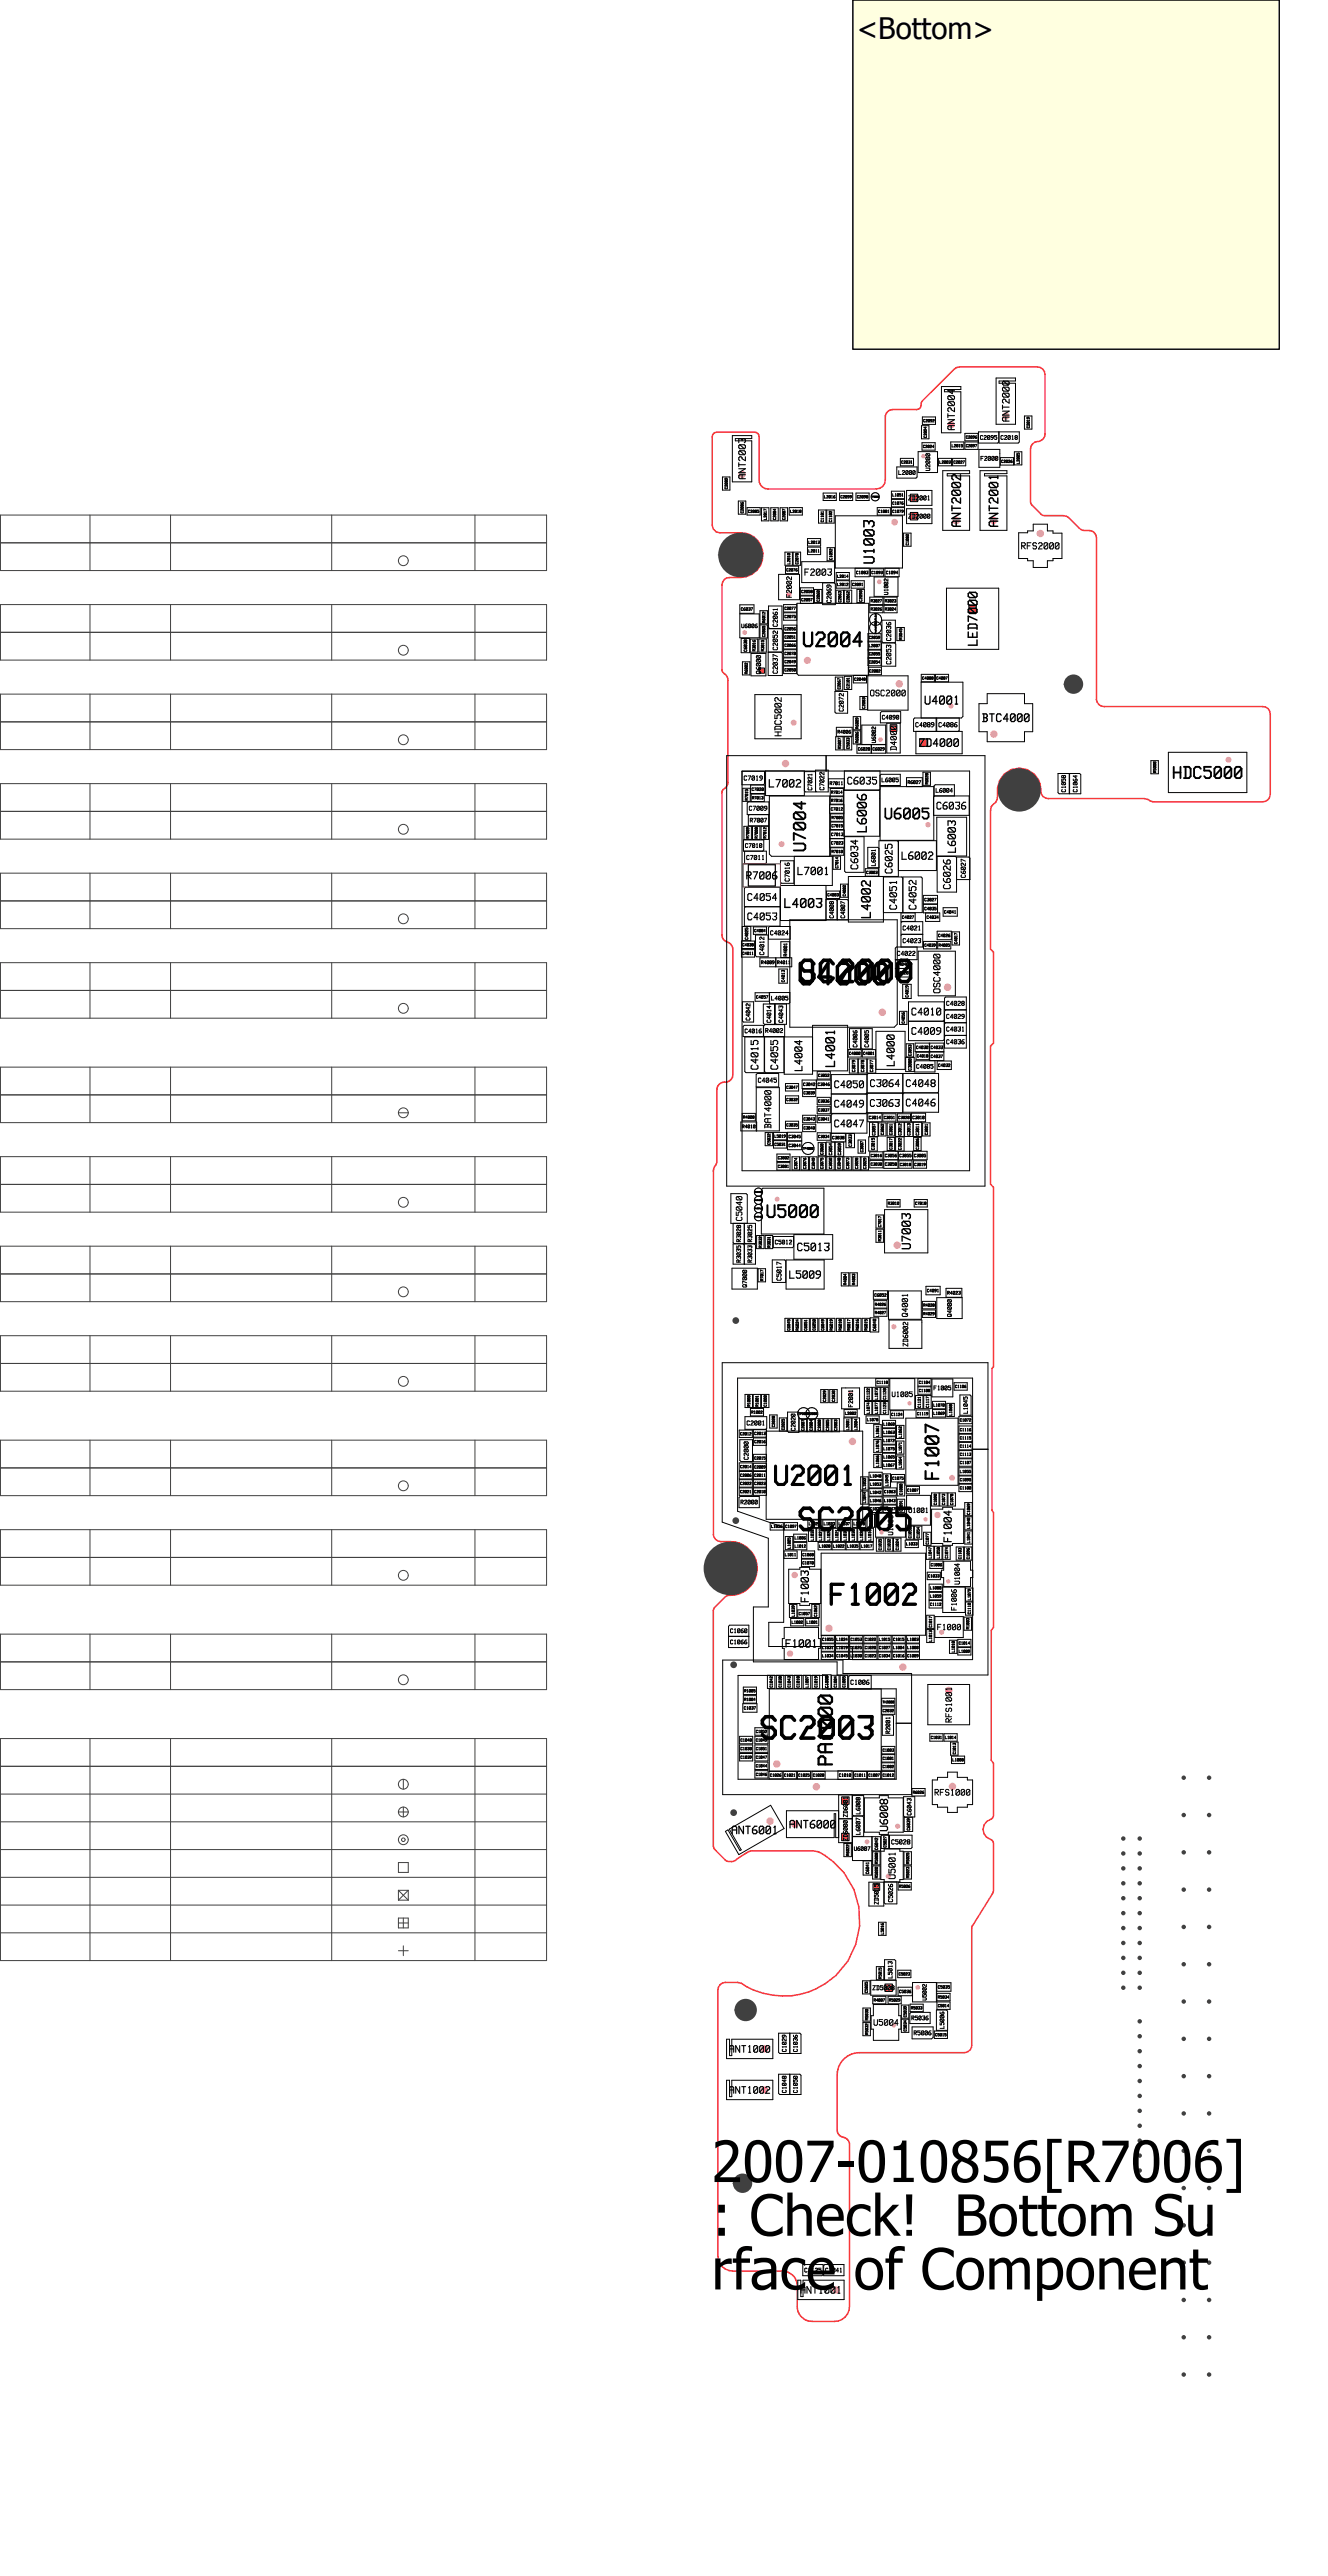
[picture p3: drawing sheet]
<svg xmlns="http://www.w3.org/2000/svg" width="217mm" height="420mm" viewBox="0 0 217 420" stroke-linecap="round" stroke-linejoin="round" font-family="sans-serif">
<defs><g id="words">
<g font-size="9.3">
<text x="116" y="355.8">2007-010856[R7006]</text>
<text x="116" y="364.5">: Check! Bottom Su</text>
<text x="116" y="373.3">rface of Component</text>
</g>
<g font-size="5.6">
<text x="124.3" y="160.5">SC2000</text>
<text x="124.2" y="249.8">SC2005</text>
<text x="118" y="283.8">SC2003</text>
</g>
<text font-size="5.3" x="125.2" y="160.8">U4000</text>
<text font-size="5.2" x="130.8" y="262">F1002</text>
<g font-size="4.8">
<text x="139.7" y="6.3">&lt;Bottom&gt;</text>
<text x="121.7" y="242.4">U2001</text>
</g>
<text font-size="3.6" x="127.6" y="105.6">U2004</text>
<text font-size="3.5" x="129.5" y="287.9" transform="rotate(-90 129.5 287.9)">PA1000</text>
<text font-size="3.3" x="147.7" y="241.2" transform="rotate(-90 147.7 241.2)">F1007</text>
<text font-size="3.1" x="122.1" y="198.7">U5000</text>
<text font-size="3" x="126.5" y="139" transform="rotate(-90 126.5 139)">U7004</text>
<text font-size="2.9" x="187.2" y="127.1">HDC5000</text>
<text font-size="2.7" x="141.7" y="133.7">U6005</text>
<text font-size="2.6" x="138.3" y="92" transform="rotate(-90 138.3 92)">U1003</text>
<g font-size="2.3">
<text x="137.6" y="135.7" transform="rotate(-90 137.6 135.7)">L6006</text>
<text x="125.9" y="148.1">L4003</text>
<text x="138.3" y="149.7" transform="rotate(-90 138.3 149.7)">L4002</text>
<text x="132.4" y="173.9" transform="rotate(-90 132.4 173.9)">L4001</text>
</g>
<g font-size="2.2">
<text x="152.3" y="86.1" transform="rotate(-90 152.3 86.1)">ANT2002</text>
<text x="158.3" y="86.1" transform="rotate(-90 158.3 86.1)">ANT2001</text>
<text x="145" y="203.8" transform="rotate(-90 145 203.8)">U7003</text>
</g>
<text font-size="2.1" x="148.8" y="115">U4001</text>
<g font-size="2">
<text x="157.5" y="117.8">BTC4000</text>
<text x="147.6" y="121.9">ZD4000</text>
</g>
<g font-size="1.9">
<text x="123.7" y="128.5">L7002</text>
<text x="120" y="143.5">R7006</text>
<text x="128.4" y="142.7">L7001</text>
<text x="145.4" y="140.2">L6002</text>
<text x="152.7" y="139" transform="rotate(-90 152.7 139)">L6003</text>
<text x="142.8" y="173.8" transform="rotate(-90 142.8 173.8)">L4000</text>
<text x="127.8" y="174.6" transform="rotate(-90 127.8 174.6)">L4004</text>
<text x="127" y="208.5">L5009</text>
<text x="128.2" y="204.1">C5013</text>
<text x="152.1" y="251.4" transform="rotate(-90 152.1 251.4)">F1004</text>
<text x="126.4" y="268.7">F1001</text>
<text x="116.7" y="299.1">ANT6001</text>
<text x="126.1" y="298.2">ANT6000</text>
<text x="141.6" y="298.7" transform="rotate(-90 141.6 298.7)">U6008</text>
</g>
<g font-size="1.8">
<text x="136.5" y="128">C6035</text>
<text x="151.1" y="132.1">C6036</text>
<text x="137" y="141.8" transform="rotate(-90 137 141.8)">C6034</text>
<text x="142.6" y="142.5" transform="rotate(-90 142.6 142.5)">C6025</text>
<text x="120.2" y="147">C4054</text>
<text x="143.3" y="148.4" transform="rotate(-90 143.3 148.4)">C4051</text>
<text x="146.5" y="148.4" transform="rotate(-90 146.5 148.4)">C4052</text>
<text x="152.1" y="145" transform="rotate(-90 152.1 145)">C6026</text>
<text x="120.2" y="150.1">C4053</text>
<text x="147" y="165.6">C4010</text>
<text x="147" y="168.8">C4009</text>
<text x="124" y="174.4" transform="rotate(-90 124 174.4)">C4055</text>
<text x="134.4" y="177.5">C4050 C3064 C4048</text>
<text x="134.4" y="183.9">C4047</text>
<text x="134.4" y="180.6">C4049 C3063 C4046</text>
</g>
<g font-size="1.7">
<text x="152.3" y="70.3" transform="rotate(-90 152.3 70.3)">ANT2004</text>
<text x="118.2" y="78.3" transform="rotate(-90 118.2 78.3)">ANT2003</text>
<text x="150" y="162.1" transform="rotate(-90 150 162.1)">OSC4000</text>
<text x="116.6" y="334.7">ANT1000</text>
<text x="116.6" y="341.4">ANT1002</text>
<text x="128.2" y="374">ANT1001</text>
</g>
<g font-size="1.6">
<text x="164.5" y="89.6">RFS2000</text>
<text x="129.7" y="93.9">F2003</text>
<text x="122.5" y="184.1" transform="rotate(-90 122.5 184.1)">BAT4000</text>
<text x="143.3" y="306.5" transform="rotate(-90 143.3 306.5)">U5001</text>
</g>
<g font-size="1.5">
<text x="139.9" y="113.6">OSC2000</text>
<text x="143.8" y="122.5" transform="rotate(-90 143.8 122.5)">D4000</text>
<text x="150.5" y="292.8">RFS1000</text>
<text x="141" y="330.3">U5004</text>
</g>
<g font-size="1.4">
<text x="145.7" y="214.8" transform="rotate(-90 145.7 214.8)">Q4001</text>
<text x="151.6" y="265.8">F1000</text>
</g>
<g font-size="1.3">
<text x="153.9" y="262.5" transform="rotate(-90 153.9 262.5)">F1006</text>
<text x="154.4" y="258.4" transform="rotate(-90 154.4 258.4)">U1004</text>
</g>
<g font-size="1.2">
<text x="124.9" y="109.9" transform="rotate(-90 124.9 109.9)">C2037 C2052 C2061</text>
<text x="143.4" y="108.3" transform="rotate(-90 143.4 108.3)">C2053</text>
<text x="144.2" y="227.8">U1005</text>
<text x="147" y="246.7">U1001</text>
</g>
<g font-size="1.1">
<text x="146.9" y="81.6">ZD2001</text>
<text x="146.9" y="84.6">ZD2000</text>
<text x="133.8" y="98.3" transform="rotate(-90 133.8 98.3)">C2069</text>
<text x="143.4" y="104.5" transform="rotate(-90 143.4 104.5)">C2036</text>
<text x="122.2" y="110" transform="rotate(-90 122.2 110)">Q6000</text>
<text x="148.2" y="118.6">C4089 C4086</text>
<text x="120.3" y="127.3">C7019</text>
<text x="132.6" y="128.8" transform="rotate(-90 132.6 128.8)">C7022</text>
<text x="121.1" y="132.2">C7009</text>
<text x="120.7" y="140.2">C7011</text>
<text x="126.9" y="143.7" transform="rotate(-90 126.9 143.7)">C7016</text>
<text x="155.6" y="143.1" transform="rotate(-90 155.6 143.1)">C6027</text>
<text x="122.8" y="155.7" transform="rotate(-90 122.8 155.7)">C4012</text>
<text x="124.6" y="152.5">C4024</text>
<text x="145.3" y="155.9">C4022</text>
<text x="146.2" y="151.7">C4021</text>
<text x="146.2" y="153.8">C4023</text>
<text x="153.3" y="164">C4028</text>
<text x="153.3" y="166.1">C4029</text>
<text x="153.3" y="168.2">C4031</text>
<text x="153.3" y="170.3">C4036</text>
<text x="122.6" y="176.6">C4045</text>
<text x="125.6" y="208.8" transform="rotate(-90 125.6 208.8)">C5017</text>
<text x="120.8" y="232.4">C2001</text>
<text x="137.6" y="274.7">C1006</text>
<text x="144.3" y="300.7">C5028</text>
<text x="143.8" y="310.1" transform="rotate(-90 143.8 310.1)">C5026</text>
<text x="141" y="324.5">ZD5008</text>
</g>
<g font-size="1">
<text x="158.9" y="71.7">C2095 C2018</text>
<text x="145.6" y="77.4">L2000</text>
<text x="149.9" y="76.8" transform="rotate(-90 149.9 76.8)">U2000</text>
<text x="159" y="75.1">F2000</text>
<text x="120" y="102.4">U6006</text>
<text x="142.9" y="117.3">C4090</text>
<text x="130.8" y="128.9" transform="rotate(-90 130.8 128.9)">C7021</text>
<text x="142.9" y="127.6">L6005</text>
<text x="151.7" y="129.3">L6004</text>
<text x="174" y="129.2" transform="rotate(-90 174 129.2)">C1064</text>
<text x="121.3" y="134.1">R7007</text>
<text x="120.6" y="138.3">C7010</text>
<text x="134.3" y="149.7" transform="rotate(-90 134.3 149.7)">C4008</text>
<text x="136.1" y="149.7" transform="rotate(-90 136.1 149.7)">C4007</text>
<text x="124.9" y="163.1">L4005</text>
<text x="126" y="166.8" transform="rotate(-90 126 166.8)">C4043</text>
<text x="120.5" y="168.5">C4016 R4002</text>
<text x="140" y="170.8" transform="rotate(-90 140 170.8)">C4005</text>
<text x="148.5" y="174.3">C4085</text>
<text x="125.4" y="202.9">C5012</text>
<text x="121" y="205.9" transform="rotate(-90 121 205.9)">R3033 R3025</text>
<text x="151.3" y="226.7">F1005</text>
<text x="128" y="233.3" transform="rotate(-90 128 233.3)">C2020</text>
<text x="156.1" y="230.4" transform="rotate(-90 156.1 230.4)">L1045</text>
<text x="119.8" y="245.3">R2000</text>
<text x="118.1" y="266.3">C1060</text>
<text x="118.1" y="268.1">C1066</text>
<text x="138.6" y="299.1" transform="rotate(-90 138.6 299.1)">L6007</text>
<text x="138.6" y="295.8" transform="rotate(-90 138.6 295.8)">L6008</text>
<text x="136.3" y="300.2" transform="rotate(-90 136.3 300.2)">ZD6000 ZD6001</text>
<text x="138.3" y="301.8">U6007</text>
<text x="143.8" y="322.5" transform="rotate(-90 143.8 322.5)">L5013</text>
<text x="147.7" y="329.4">R5036</text>
<text x="149.5" y="326.2" transform="rotate(-90 149.5 326.2)">U5002</text>
<text x="128.4" y="334.6" transform="rotate(-90 128.4 334.6)">C1036</text>
<text x="148" y="331.9">R5006</text>
<text x="152.3" y="330.7" transform="rotate(-90 152.3 330.7)">L5006</text>
<text x="128.4" y="341.2" transform="rotate(-90 128.4 341.2)">C1050</text>
<text x="130.2" y="370.5">C1125 C1041</text>
</g>
<g font-size=".8">
<text x="135.8" y="119.6">R4006</text>
<text x="134.6" y="128">R7011</text>
<text x="147.3" y="127.8">R6027</text>
<text x="123.4" y="157.2">R4009 R4011</text>
<text x="120.3" y="184">R4010</text>
<text x="153.7" y="211.1">R4023</text>
</g>
<g font-size=".7">
<text x="150" y="68.8">C2092</text>
<text x="156.9" y="71.5">C2096</text>
<text x="146.4" y="75.6">C2031</text>
<text x="149.9" y="73">C2024</text>
<text x="152.6" y="75.6">L2003</text>
<text x="154.6" y="72.9">L2015</text>
<text x="154.9" y="75.6">C2027</text>
<text x="156.9" y="72.9">C2097</text>
<text x="162.7" y="75.5">C2026</text>
<text x="165.2" y="75.6" transform="rotate(-90 165.2 75.6)">L2005</text>
<text x="121.4" y="83.6">C2085</text>
<text x="128.3" y="83.6">L2018</text>
<text x="133.8" y="81.3">L2016</text>
<text x="136.5" y="81.3">C2099</text>
<text x="139.1" y="81.3">C2098</text>
<text x="142.6" y="83.6">C1081</text>
<text x="144.9" y="82.3">C1076</text>
<text x="144.9" y="83.6">C1079</text>
<text x="144.9" y="81">L1051</text>
<text x="123.9" y="84.7" transform="rotate(-90 123.9 84.7)">L2017</text>
<text x="125.4" y="84.8" transform="rotate(-90 125.4 84.8)">C2084</text>
<text x="127" y="84.8" transform="rotate(-90 127 84.8)">C2087</text>
<text x="131.3" y="88.7">L2013</text>
<text x="134.6" y="85.1" transform="rotate(-90 134.6 85.1)">C1102</text>
<text x="127.6" y="93.2">C2076</text>
<text x="129.1" y="92" transform="rotate(-90 129.1 92)">C2078</text>
<text x="131.3" y="90.1">L2011</text>
<text x="135.9" y="95.5">L2012</text>
<text x="135.9" y="94.2">L2014</text>
<text x="138.3" y="95.5">C2091</text>
<text x="139" y="93.6">C1083</text>
<text x="141.5" y="93.6">C1093</text>
<text x="143.8" y="93.6">C1094</text>
<text x="120.2" y="99.6">C6037</text>
<text x="127.3" y="100.8">C2075</text>
<text x="127.3" y="99.4">C2077</text>
<text x="130.1" y="98">C2057</text>
<text x="130.1" y="96.7">C2058</text>
<text x="132.6" y="98.1" transform="rotate(-90 132.6 98.1)">C2060</text>
<text x="136.1" y="98.2" transform="rotate(-90 136.1 98.2)">C2063</text>
<text x="137.4" y="98.2" transform="rotate(-90 137.4 98.2)">C2062</text>
<text x="141.4" y="99.6">R3026</text>
<text x="141.4" y="98.2">R3027</text>
<text x="143.7" y="98.2">R3023</text>
<text x="143.7" y="99.6">R3024</text>
<text x="122.1" y="106.2" transform="rotate(-90 122.1 106.2)">R3016</text>
<text x="123.5" y="106.2" transform="rotate(-90 123.5 106.2)">R3015</text>
<text x="123.7" y="103.9" transform="rotate(-90 123.7 103.9)">C2065</text>
<text x="127.3" y="104.1">C2051</text>
<text x="127.3" y="102.8">C2056</text>
<text x="127.3" y="105.5">C2066</text>
<text x="127.3" y="106.8">C2070</text>
<text x="141.1" y="106.9">C2055</text>
<text x="141.1" y="104.2">C2059</text>
<text x="141.1" y="105.5">L2007</text>
<text x="127.3" y="108.1">C2049</text>
<text x="127.3" y="109.5">C2050</text>
<text x="137.4" y="112.3" transform="rotate(-90 137.4 112.3)">C2101</text>
<text x="138.7" y="111">C2048</text>
<text x="141.1" y="108.2">C2054</text>
<text x="141.1" y="109.7">C2082</text>
<text x="149.8" y="110.8">C4088</text>
<text x="152.1" y="110.8">C4087</text>
<text x="137.4" y="122.1" transform="rotate(-90 137.4 122.1)">C5033</text>
<text x="138.9" y="121.1" transform="rotate(-90 138.9 121.1)">R6006</text>
<text x="139.3" y="122.4">C6028 C6029</text>
<text x="121.9" y="129">C7020</text>
<text x="122" y="130.3">R7013</text>
<text x="134.9" y="129.4">R7014</text>
<text x="134.9" y="130.8">R7016</text>
<text x="150.3" y="127.9" transform="rotate(-90 150.3 127.9)">R6028</text>
<text x="122.5" y="136.7" transform="rotate(-90 122.5 136.7)">R7008</text>
<text x="123.9" y="136.7" transform="rotate(-90 123.9 136.7)">R7012</text>
<text x="134.8" y="132.2">C7012</text>
<text x="134.9" y="136.3">C7013</text>
<text x="134.9" y="137.7">C7023</text>
<text x="135" y="133.6">R7005</text>
<text x="135" y="134.9">C7015</text>
<text x="135" y="139.1">R7010</text>
<text x="140.7" y="142.5">C3003</text>
<text x="134.3" y="146.1">C4003</text>
<text x="136.8" y="146.1" transform="rotate(-90 136.8 146.1)">C4002</text>
<text x="146.4" y="149.8">C4027</text>
<text x="150.1" y="147">C3027</text>
<text x="150.1" y="148.4">C4035</text>
<text x="150.5" y="149.8">C4034</text>
<text x="153.3" y="149">C4041</text>
<text x="120.5" y="155.7">C4011</text>
<text x="120.5" y="154.3">C4038</text>
<text x="122.4" y="152">C4004</text>
<text x="150.1" y="154.4">C4039</text>
<text x="152.3" y="152.8">C4026</text>
<text x="152.5" y="154.4">R4005</text>
<text x="155" y="153.9" transform="rotate(-90 155 153.9)">C4017</text>
<text x="145.5" y="158.9">C4020</text>
<text x="145.5" y="157.5">C4040</text>
<text x="122.7" y="162.8">C4057</text>
<text x="137.9" y="172">C4000</text>
<text x="140.2" y="172">C4001</text>
<text x="148.8" y="171">C4030 C4033</text>
<text x="148.9" y="172.4">C4018 C4037</text>
<text x="152.3" y="174">C4032</text>
<text x="127.6" y="179.5">C3032</text>
<text x="127.6" y="177.5">C3047</text>
<text x="130.3" y="177.1">C3042 C3046</text>
<text x="130.4" y="178.4">C3039</text>
<text x="132.8" y="179.8">C3036</text>
<text x="132.8" y="175.6">C3052</text>
<text x="139.7" y="174.8" transform="rotate(-90 139.7 174.8)">C3078</text>
<text x="141.2" y="174.8" transform="rotate(-90 141.2 174.8)">C3077</text>
<text x="120.6" y="182.4">R4008</text>
<text x="125.7" y="185.5">L5019 C3045</text>
<text x="127.6" y="183.7">C3035</text>
<text x="130.4" y="184.2">C3040</text>
<text x="130.4" y="182.7">C3043</text>
<text x="132.8" y="185.6">C3034</text>
<text x="132.8" y="181.2">C3037</text>
<text x="132.8" y="182.7">C3041</text>
<text x="135.1" y="185.8">C3038</text>
<text x="141" y="182.5">C3014</text>
<text x="143" y="185.1" transform="rotate(-90 143 185.1)">C3062</text>
<text x="143.5" y="182.5">C3051</text>
<text x="144.4" y="185.1" transform="rotate(-90 144.4 185.1)">C3061</text>
<text x="145.9" y="182.5">C3020 C3010</text>
<text x="147.3" y="185.1" transform="rotate(-90 147.3 185.1)">C3013</text>
<text x="150.2" y="185.1" transform="rotate(-90 150.2 185.1)">C3021</text>
<text x="125.7" y="186.8">C5031</text>
<text x="126.2" y="190.4">C3001</text>
<text x="126.2" y="189">C3002</text>
<text x="128" y="187">C3044</text>
<text x="128.9" y="190.6" transform="rotate(-90 128.9 190.6)">C3074</text>
<text x="130.4" y="190.6" transform="rotate(-90 130.4 190.6)">C3076</text>
<text x="131.8" y="190.6" transform="rotate(-90 131.8 190.6)">C3049</text>
<text x="133.2" y="190.6" transform="rotate(-90 133.2 190.6)">C3075</text>
<text x="133.2" y="188.3" transform="rotate(-90 133.2 188.3)">C3060</text>
<text x="134.6" y="190.6" transform="rotate(-90 134.6 190.6)">C3050 C3054</text>
<text x="136" y="190.6" transform="rotate(-90 136 190.6)">C3048 C3059</text>
<text x="137.4" y="190.6" transform="rotate(-90 137.4 190.6)">C3073</text>
<text x="137.7" y="187" transform="rotate(-90 137.7 187)">C3033</text>
<text x="138.8" y="190.6" transform="rotate(-90 138.8 190.6)">C3028</text>
<text x="140.2" y="190.6" transform="rotate(-90 140.2 190.6)">C3029</text>
<text x="141.4" y="188.7">C3016 C3056 C3055 C3005</text>
<text x="141.4" y="190.1">C3030 C3058</text>
<text x="145.8" y="187.5" transform="rotate(-90 145.8 187.5)">C3022 C3012</text>
<text x="146.1" y="190.1">C3018</text>
<text x="148.5" y="190.1">C3019</text>
<text x="148.7" y="187.4" transform="rotate(-90 148.7 187.4)">C3006 C3011</text>
<text x="144.2" y="196.4">R3010</text>
<text x="148.6" y="196.4">C7018</text>
<text x="123.1" y="203.4" transform="rotate(-90 123.1 203.4)">R3032</text>
<text x="124.5" y="203.4" transform="rotate(-90 124.5 203.4)">R3031</text>
<text x="138.3" y="209.5" transform="rotate(-90 138.3 209.5)">R4003</text>
<text x="141.9" y="211.4">C6052</text>
<text x="142.1" y="212.9">R4026</text>
<text x="142.1" y="214.3">R4027</text>
<text x="150" y="213">R4028</text>
<text x="150" y="214.4">R4029</text>
<text x="150.5" y="210.7">C4091</text>
<text x="129.1" y="216.9" transform="rotate(-90 129.1 216.9)">R6024</text>
<text x="130.5" y="216.9" transform="rotate(-90 130.5 216.9)">C6051</text>
<text x="131.9" y="216.9" transform="rotate(-90 131.9 216.9)">C6050</text>
<text x="133.3" y="216.9" transform="rotate(-90 133.3 216.9)">C6049</text>
<text x="134.7" y="216.9" transform="rotate(-90 134.7 216.9)">R6019</text>
<text x="136.1" y="216.9" transform="rotate(-90 136.1 216.9)">R6018</text>
<text x="137.5" y="216.9" transform="rotate(-90 137.5 216.9)">R6017</text>
<text x="138.9" y="216.9" transform="rotate(-90 138.9 216.9)">R6016</text>
<text x="140.3" y="216.9" transform="rotate(-90 140.3 216.9)">R6015</text>
<text x="141.7" y="217" transform="rotate(-90 141.7 217)">C6040</text>
<text x="142.4" y="225.6">C1118</text>
<text x="149.2" y="225.6">C1104</text>
<text x="149.2" y="227">C1108</text>
<text x="155.1" y="226.3">C1106</text>
<text x="121.9" y="230.5">R1002</text>
<text x="122.4" y="234">C2013</text>
<text x="122.6" y="229.3" transform="rotate(-90 122.6 229.3)">R1001</text>
<text x="123.9" y="229.3" transform="rotate(-90 123.9 229.3)">C1000</text>
<text x="126.8" y="233.2" transform="rotate(-90 126.8 233.2)">C2025</text>
<text x="130.1" y="233.3" transform="rotate(-90 130.1 233.3)">C2007</text>
<text x="131.4" y="233.3" transform="rotate(-90 131.4 233.3)">C2004</text>
<text x="132.7" y="233.3" transform="rotate(-90 132.7 233.3)">C2008</text>
<text x="134.1" y="233.3" transform="rotate(-90 134.1 233.3)">C2005</text>
<text x="135" y="228.5" transform="rotate(-90 135 228.5)">C2030</text>
<text x="135.4" y="233.3" transform="rotate(-90 135.4 233.3)">C2003</text>
<text x="137.2" y="230.7">L2002</text>
<text x="138.7" y="233.1" transform="rotate(-90 138.7 233.1)">L2004</text>
<text x="140.8" y="231.7">L1078</text>
<text x="142" y="230.5" transform="rotate(-90 142 230.5)">L1077</text>
<text x="142" y="228.1" transform="rotate(-90 142 228.1)">L1073</text>
<text x="143.4" y="230.5" transform="rotate(-90 143.4 230.5)">C1123</text>
<text x="143.4" y="228.2" transform="rotate(-90 143.4 228.2)">C1120</text>
<text x="143.5" y="232.4">L1060</text>
<text x="143.5" y="233.8">L1063</text>
<text x="144.7" y="230.9">C1124</text>
<text x="148.9" y="230.7">C1119</text>
<text x="150.4" y="229.5" transform="rotate(-90 150.4 229.5)">C1117</text>
<text x="151.6" y="230.7">L1069</text>
<text x="151.6" y="229.3">L1070</text>
<text x="154.1" y="230.8" transform="rotate(-90 154.1 230.8)">L1068</text>
<text x="155.9" y="231.8">C1072</text>
<text x="155.9" y="233.4">C1116</text>
<text x="120.1" y="234">C2012</text>
<text x="120.1" y="239.4">C2014</text>
<text x="122.4" y="239.4">C2009</text>
<text x="122.4" y="238">C2015</text>
<text x="122.4" y="235.3">C2016</text>
<text x="143.5" y="237.8">L1065</text>
<text x="143.5" y="239.1">L1067</text>
<text x="143.5" y="235.1">L1072</text>
<text x="143.5" y="236.5">L1075</text>
<text x="145.9" y="239.3" transform="rotate(-90 145.9 239.3)">L1064</text>
<text x="145.9" y="236.9" transform="rotate(-90 145.9 236.9)">L1071</text>
<text x="145.9" y="234.3" transform="rotate(-90 145.9 234.3)">L1062</text>
<text x="155.9" y="238.7">C1107</text>
<text x="155.9" y="237.4">C1113</text>
<text x="155.9" y="236">C1114</text>
<text x="155.9" y="234.7">C1115</text>
<text x="120.1" y="240.8">C2006</text>
<text x="120.1" y="243.5">C2021</text>
<text x="120.1" y="242.1">C2022</text>
<text x="122.4" y="243.5">C2010</text>
<text x="122.4" y="240.8">C2011</text>
<text x="122.4" y="242.1">C2023</text>
<text x="141.3" y="243.6">L1042</text>
<text x="141.3" y="244.9">L1046</text>
<text x="141.3" y="240.9">L1048</text>
<text x="141.3" y="242.2">L1053</text>
<text x="143.6" y="243.5">C1063</text>
<text x="143.6" y="244.9">L1043</text>
<text x="143.7" y="242.3" transform="rotate(-90 143.7 242.3)">L1049</text>
<text x="144.9" y="241.3">C1075</text>
<text x="146.1" y="243.7" transform="rotate(-90 146.1 243.7)">C1080</text>
<text x="147.3" y="243.2">C1087</text>
<text x="153" y="245.4" transform="rotate(-90 153 245.4)">C1073</text>
<text x="154.3" y="245.4" transform="rotate(-90 154.3 245.4)">C1078</text>
<text x="155.9" y="241.5">C1095</text>
<text x="155.9" y="242.8">C1100</text>
<text x="156" y="240.2">L1055</text>
<text x="125.2" y="249.1">L1056</text>
<text x="127.5" y="249.1">C1097</text>
<text x="129" y="251">L1006</text>
<text x="131.3" y="248.7">L1029</text>
<text x="131.6" y="251.1" transform="rotate(-90 131.6 251.1)">L1032</text>
<text x="132.9" y="251.1" transform="rotate(-90 132.9 251.1)">L1027</text>
<text x="133.8" y="248.7">L1023</text>
<text x="134.3" y="251.1" transform="rotate(-90 134.3 251.1)">L1026</text>
<text x="135.6" y="251.1" transform="rotate(-90 135.6 251.1)">L1021</text>
<text x="136.2" y="248.7">L1037</text>
<text x="136.9" y="251.1" transform="rotate(-90 136.9 251.1)">L1038</text>
<text x="138.3" y="251.1" transform="rotate(-90 138.3 251.1)">L1036</text>
<text x="138.6" y="248.7">L1018</text>
<text x="139.6" y="251.1" transform="rotate(-90 139.6 251.1)">L1020</text>
<text x="140.9" y="251.1" transform="rotate(-90 140.9 251.1)">L1016</text>
<text x="141.1" y="248.9" transform="rotate(-90 141.1 248.9)">C1061</text>
<text x="141.3" y="246.3">C1071</text>
<text x="143.6" y="246.3">C1067</text>
<text x="146.1" y="246.4" transform="rotate(-90 146.1 246.4)">C1091</text>
<text x="147.2" y="252">L1033</text>
<text x="148.9" y="250.8" transform="rotate(-90 148.9 250.8)">C1054</text>
<text x="150.3" y="251.8" transform="rotate(-90 150.3 251.8)">C1077</text>
<text x="127.4" y="253.7">L1011</text>
<text x="129" y="252.3">L1012</text>
<text x="130.3" y="253.7">C1068</text>
<text x="130.3" y="255.1">C1070</text>
<text x="133" y="252.3">L1028</text>
<text x="135.3" y="252.3">L1022</text>
<text x="137.6" y="252.3">L1035</text>
<text x="139.8" y="252.3">L1017</text>
<text x="144.1" y="252.7" transform="rotate(-90 144.1 252.7)">C1032</text>
<text x="145.4" y="252.7" transform="rotate(-90 145.4 252.7)">C1024</text>
<text x="150.8" y="257.2">C1033</text>
<text x="151.2" y="255.4">C1086</text>
<text x="152.1" y="254" transform="rotate(-90 152.1 254)">L1050</text>
<text x="153.5" y="254.1" transform="rotate(-90 153.5 254.1)">C1074</text>
<text x="157" y="254.2" transform="rotate(-90 157 254.2)">C1096</text>
<text x="129.7" y="263.3">C1057</text>
<text x="132.1" y="263.6" transform="rotate(-90 132.1 263.6)">C1062</text>
<text x="151.1" y="261.8">C1112</text>
<text x="151.1" y="260.5">L1059</text>
<text x="151.1" y="259.1">L1080</text>
<text x="128.5" y="264.7">L1002</text>
<text x="131" y="264.7">L1001</text>
<text x="133.5" y="267.5">C1055</text>
<text x="133.5" y="268.9">L1031</text>
<text x="135.8" y="268.9">L1019</text>
<text x="135.8" y="267.5">L1024</text>
<text x="138.1" y="267.5">C1053</text>
<text x="138.1" y="268.9">L1025</text>
<text x="140.4" y="268.9">C1020</text>
<text x="140.4" y="267.5">C1022</text>
<text x="142.7" y="268.9">C1027</text>
<text x="142.8" y="267.5">L1015</text>
<text x="145" y="267.5">C1015</text>
<text x="145.1" y="268.9">L1004</text>
<text x="147.4" y="268.9">L1000</text>
<text x="147.4" y="267.5">L1003</text>
<text x="155.7" y="268.1">C1014</text>
<text x="155.8" y="269.5">L1009</text>
<text x="156.9" y="265.6" transform="rotate(-90 156.9 265.6)">R1003</text>
<text x="120.8" y="275.9">R1005</text>
<text x="126.3" y="275.1" transform="rotate(-90 126.3 275.1)">C1038</text>
<text x="127.8" y="275.1" transform="rotate(-90 127.8 275.1)">C1043</text>
<text x="129.3" y="275.1" transform="rotate(-90 129.3 275.1)">C1018</text>
<text x="130.7" y="275.1" transform="rotate(-90 130.7 275.1)">L1007</text>
<text x="132.2" y="275.1" transform="rotate(-90 132.2 275.1)">C1019</text>
<text x="133.5" y="270.2">L1034</text>
<text x="133.9" y="275.2" transform="rotate(-90 133.9 275.2)">C1008</text>
<text x="135.3" y="275.1" transform="rotate(-90 135.3 275.1)">C1004</text>
<text x="135.8" y="270.2">C1045</text>
<text x="136.7" y="275.1" transform="rotate(-90 136.7 275.1)">C1005</text>
<text x="138.1" y="270.2">L1030</text>
<text x="140.4" y="270.2">C1023</text>
<text x="142.7" y="270.2">C1034</text>
<text x="145" y="270.2">C1016</text>
<text x="147.3" y="270.2">C1009</text>
<text x="120.7" y="278.8">C1037</text>
<text x="120.8" y="277.3">R1004</text>
<text x="143.3" y="279.2">C2032</text>
<text x="120.2" y="285.4">C1030</text>
<text x="120.2" y="286.8">C1039</text>
<text x="120.2" y="284">C1040</text>
<text x="122.7" y="286.8">C1047</text>
<text x="122.7" y="284">C1049</text>
<text x="122.7" y="285.4">C1051</text>
<text x="122.7" y="282.6">C1052</text>
<text x="143.3" y="286.9">C1001</text>
<text x="143.3" y="285.6">C1003</text>
<text x="151.2" y="283.5">C1031</text>
<text x="153.5" y="283.5">L1014</text>
<text x="154.7" y="287.2">L1008</text>
<text x="122.7" y="288.2">C1044</text>
<text x="122.7" y="289.6">C1046</text>
<text x="125" y="289.7">C1026</text>
<text x="127.3" y="289.7">C1021</text>
<text x="129.6" y="289.7">C1025</text>
<text x="132" y="289.7">C1028</text>
<text x="136.2" y="289.7">C1010</text>
<text x="138.7" y="289.7">C1011</text>
<text x="141" y="289.7">C1007</text>
<text x="143.3" y="288.3">C1002</text>
<text x="143.3" y="289.7">C1012</text>
<text x="148.3" y="292.5">R6026</text>
<text x="143.4" y="301.2" transform="rotate(-90 143.4 301.2)">C5027</text>
<text x="142" y="306.2" transform="rotate(-90 142 306.2)">R5020</text>
<text x="146" y="307.8">R5026</text>
<text x="145.9" y="322.1">C5023</text>
<text x="141.9" y="326.4">R4007</text>
<text x="144.4" y="326.4">R5029</text>
<text x="146" y="325">C5036</text>
<text x="148" y="327.6">R5033</text>
<text x="152.3" y="324.2">C5035</text>
<text x="152.3" y="325.9">R5034</text>
<text x="152.3" y="327.3">C5014</text>
<text x="151.9" y="332">C5015</text>
</g>
<text font-size=".6" x="143.3" y="277.7">TH2000</text>
<g font-size=".5">
<text x="130.4" y="187.4">TP4000</text>
<text x="129.6" y="230.7">TP2001</text>
<text x="131" y="230.7">TP2000</text>
</g>
<g font-size=".3">
<text x="141.7" y="81.1">TP2006</text>
<text x="142.1" y="102" transform="rotate(-90 142.1 102)">TP_WLAN_CLK</text>
</g>
<g font-size=".2">
<text x="122.6" y="197.1">TP_AMP_WS</text>
<text x="122.6" y="198.5">TP_AMP_BCK</text>
</g>
</g></defs>
<path d="M125.2 79.7h.1M125.2 79.7a1.45 1.45 0 0 1-1.4-1.4v-7.1a.73 .73 0 0 0-.8-.7h-6.1a.73 .73 0 0 0-.8 .7v14.4l.2 .6 .5 .5 .5 .2h3.4a3.6 3.6 0 0 1 3.7 3.6 3.6 3.6 0 0 1-3.7 3.7h-1.8a1.2 1.2 0 0 0-1.2 1.2v13.8a.84 .84 0 0 0 .6 .8l.2 .3 .2 .6v16.6a1.92 1.92 0 0 1-.9 1.4l-.1 .3v23.2a1.42 1.42 0 0 0 1.2 1.3l.5 .6 .1 .5v20.4a1.31 1.31 0 0 1-1.6 1.2l-.7 .5-.3 .6v11.8l-.6 1.6v59.3a1.22 1.22 0 0 0 1.2 1.2 5.6 5.6 0 0 1 4 .7 4.4 4.4 0 0 1 1.7 5 4.4 4.4 0 0 1-4.4 3l-.5 .2-1.8 1.8-.2 .4v38.5l.2 .5 1.8 1.8a1.73 1.73 0 0 0 2.1-.4l1.7-1 .6-.1h9.8l1 .1a12.5 12.5 0 0 1 5 17.4 12.5 12.5 0 0 1-17.6 4.1l-.7-.2h-1.9a1.23 1.23 0 0 0-1.3 1.2v43.4a2.43 2.43 0 0 0 2.5 2.5h8.1a2.44 2.44 0 0 1 2.4 2.1M144.3 78.3a1.46 1.46 0 0 1-1.4 1.4h-17.7M144.3 78.3v-10.3a1.19 1.19 0 0 1 1.3-1.2h3.8a.87 .87 0 0 0 .8-1.1l.2-.4 5.2-5.1 .4-.3 13.2-.1a1.22 1.22 0 0 1 1.2 1.2v9.8a1.27 1.27 0 0 1-1.4 1.2 1.22 1.22 0 0 0-1 1.2l.1 8.9 1.9 1.9 3.8 .2 .5 .2 1.7 1.7a1.77 1.77 0 0 0 1.6 .4 1.21 1.21 0 0 1 1.2 1.2v26.4a1.25 1.25 0 0 0 1.2 1.1h25.9a1.21 1.21 0 0 1 1.2 1.2v13.1a1.22 1.22 0 0 1-1.2 1.2h-17.8l-1.5-.5h-15.7a1.28 1.28 0 0 1-1.2-1.5 3.5 3.5 0 0 0-3.5-3.5 3.5 3.5 0 0 0-3.6 3.3v1.2a1.7 1.7 0 0 1-.8 1.6l-.2 .2-.1 .7v22.5l.5 .5v14.9l-.5 .4v22.6l.5 .5v29.2l-.3 .3v23.1l.3 .4v18.7l-.4 .5v21.2l.4 .5v8.4l-.3 .6a1.77 1.77 0 0 0-1.4 1.8 1.77 1.77 0 0 0 1.4 1.7l.3 .6-.1 7.8-3.5 5.8v19.3a1.18 1.18 0 0 1-1.2 1.2h-17.1a3.6 3.6 0 0 0-3.6 3.6v9a1.42 1.42 0 0 0 1.3 1.3 1.2 1.2 0 0 1 .7 1.1v26.4a2.43 2.43 0 0 1-2.4 2.4h-3.7a2.45 2.45 0 0 1-2.4-2.4v-3.4M144.3 78.3h.1" fill="none" stroke="#f83939" stroke-width=".24"/>
<circle cx="121.6" cy="327.7" r="1.82" fill="#404040"/>
<circle cx="175" cy="111.5" r="1.58" fill="#404040"/>
<circle cx="121.1" cy="356" r="1.58" fill="#404040"/>
<circle cx="120.7" cy="90.5" r="3.6" fill="#404040"/>
<g fill="none" stroke="#404040" stroke-width=".16">
<path d="M.1 84h89v9h-89zM.1 88.5h89M.1 98.6h89v9h-89zM14.7 84v9M14.7 98.6v9M27.8 84v9M27.8 98.6v9M54.1 84v9M54.1 98.6v9M77.4 84v9M77.4 98.6v9M.1 113.2h89v9h-89z"/>
<path d="M.1 103.1h89M.1 117.7h89M14.7 113.2v9M27.8 113.2v9M54.1 113.2v9M77.4 113.2v9M.1 127.8h89v9h-89zM.1 132.3h89M14.7 127.8v9M27.8 127.8v9M54.1 127.8v9M77.4 127.8v9"/>
<path d="M.1 142.4h89v9h-89zM.1 157h89v9h-89zM.1 146.9h89M14.7 142.4v9M14.7 157v9M27.8 142.4v9M27.8 157v9M54.1 142.4v9M54.1 157v9M77.4 142.4v9M77.4 157v9M.1 174h89v9h-89z"/>
<path d="M.1 161.5h89M.1 178.5h89M14.7 174v9M27.8 174v9M54.1 174v9M77.4 174v9M.1 188.6h89v9h-89zM.1 193.1h89M14.7 188.6v9M27.8 188.6v9M54.1 188.6v9M65 181.4a.8 .8 0 0 1 .8-.8 .8 .8 0 0 1 .8 .8"/>
<path d="M65 181.4a.8 .8 0 0 0 .8 .8 .8 .8 0 0 0 .8-.8M65 181.4h1.6M77.4 188.6v9M.1 203.2h89v9h-89zM.1 217.8h89v9h-89zM.1 207.7h89M14.7 203.2v9M14.7 217.8v9M27.8 203.2v9M27.8 217.8v9M54.1 203.2v9M54.1 217.8v9"/>
<path d="M77.4 203.2v9M77.4 217.8v9M.1 234.8h89v9.1h-89zM.1 222.3h89M.1 239.3h89M14.7 234.8v9.1M27.8 234.8v9.1M54.1 234.8v9.1M77.4 234.8v9.1M.1 249.4h89v9.1h-89zM.1 253.9h89M14.7 249.4v9.1"/>
<path d="M27.8 249.4v9.1M54.1 249.4v9.1M77.4 249.4v9.1M.1 266.4h89v9.1h-89zM.1 271h89M14.7 266.4v9.1M27.8 266.4v9.1M54.1 266.4v9.1M77.4 266.4v9.1M.1 283.5h89v36.2h-89zM.1 288h89M.1 292.5h89"/>
<path d="M.1 297h89M14.7 283.5v36.2M27.8 283.5v36.2M54.1 283.5v36.2M65 295.4a.8 .8 0 0 1 .8-.8 .8 .8 0 0 1 .8 .8M65 295.4a.8 .8 0 0 0 .8 .8 .8 .8 0 0 0 .8-.8M65 295.4h1.6M65.8 290.1v1.6M65.8 294.6v1.6M77.4 283.5v36.2M.1 301.6h89M.1 306.1h89"/>
<path d="M.1 310.6h89M.1 315.1h89M65 303.7h1.6v1.6h-1.6zM65 312.7h1.6v1.6h-1.6zM65 308.2v1.6M65 308.2h1.6M65 308.2l1.6 1.6M65 309.8h1.6M65 313.5h1.6M65 318.1h1.6M65.8 312.7v1.6M65.8 317.3v1.6"/>
<path d="M66.6 308.2v1.6M66.6 308.2l-1.6 1.6"/>
<circle cx="65.8" cy="91.4" r=".8"/>
<circle cx="65.8" cy="106" r=".8"/>
<circle cx="65.8" cy="135.2" r=".8"/>
<circle cx="65.8" cy="120.6" r=".8"/>
<circle cx="65.8" cy="149.8" r=".8"/>
<circle cx="65.8" cy="164.4" r=".8"/>
<circle cx="65.8" cy="196" r=".8"/>
<circle cx="65.8" cy="210.6" r=".8"/>
<circle cx="65.8" cy="225.2" r=".8"/>
<circle cx="65.8" cy="242.3" r=".8"/>
<circle cx="65.8" cy="256.8" r=".8"/>
<circle cx="65.8" cy="273.9" r=".8"/>
<circle cx="65.8" cy="300" r=".29"/>
<circle cx="65.8" cy="290.9" r=".8"/>
<circle cx="65.8" cy="300" r=".8"/>
</g>
<g fill="#404040">
<circle cx="166.2" cy="128.8" r="3.5"/>
<circle cx="119.1" cy="255.7" r="4.4"/>
<circle cx="185.8" cy="324.1" r=".36"/>
<circle cx="185.8" cy="321.7" r=".36"/>
<circle cx="185.8" cy="319.2" r=".36"/>
<circle cx="185.8" cy="316.8" r=".36"/>
<circle cx="185.8" cy="314.4" r=".36"/>
<circle cx="185.8" cy="311.9" r=".36"/>
<circle cx="185.8" cy="309.5" r=".36"/>
<circle cx="185.8" cy="307.1" r=".36"/>
<circle cx="185.8" cy="304.6" r=".36"/>
<circle cx="185.8" cy="302.2" r=".36"/>
<circle cx="185.8" cy="299.8" r=".36"/>
<circle cx="185.8" cy="353.9" r=".36"/>
<circle cx="185.8" cy="351.5" r=".36"/>
<circle cx="185.8" cy="349" r=".36"/>
<circle cx="185.8" cy="346.6" r=".36"/>
<circle cx="185.8" cy="344.2" r=".36"/>
<circle cx="185.8" cy="341.7" r=".36"/>
<circle cx="185.8" cy="339.3" r=".36"/>
<circle cx="185.8" cy="336.9" r=".36"/>
<circle cx="185.8" cy="334.4" r=".36"/>
<circle cx="185.8" cy="332" r=".36"/>
<circle cx="185.8" cy="329.6" r=".36"/>
<circle cx="183.1" cy="324.1" r=".36"/>
<circle cx="183.1" cy="321.7" r=".36"/>
<circle cx="183.1" cy="319.2" r=".36"/>
<circle cx="183.1" cy="316.8" r=".36"/>
<circle cx="183.1" cy="314.4" r=".36"/>
<circle cx="183.1" cy="311.9" r=".36"/>
<circle cx="183.1" cy="309.5" r=".36"/>
<circle cx="183.1" cy="307.1" r=".36"/>
<circle cx="183.1" cy="304.6" r=".36"/>
<circle cx="183.1" cy="302.2" r=".36"/>
<circle cx="183.1" cy="299.8" r=".36"/>
<circle cx="197.1" cy="387.2" r=".36"/>
<circle cx="197.1" cy="381.1" r=".36"/>
<circle cx="197.1" cy="375" r=".36"/>
<circle cx="197.1" cy="368.9" r=".36"/>
<circle cx="197.1" cy="362.8" r=".36"/>
<circle cx="197.1" cy="356.7" r=".36"/>
<circle cx="197.1" cy="350.7" r=".36"/>
<circle cx="197.1" cy="344.6" r=".36"/>
<circle cx="197.1" cy="338.5" r=".36"/>
<circle cx="197.1" cy="332.4" r=".36"/>
<circle cx="197.1" cy="326.3" r=".36"/>
<circle cx="197.1" cy="320.3" r=".36"/>
<circle cx="197.1" cy="314.2" r=".36"/>
<circle cx="197.1" cy="308.1" r=".36"/>
<circle cx="197.1" cy="302" r=".36"/>
<circle cx="197.1" cy="295.9" r=".36"/>
<circle cx="197.1" cy="289.8" r=".36"/>
<circle cx="193" cy="387.2" r=".36"/>
<circle cx="193" cy="381.1" r=".36"/>
<circle cx="193" cy="375" r=".36"/>
<circle cx="193" cy="368.9" r=".36"/>
<circle cx="193" cy="362.8" r=".36"/>
<circle cx="193" cy="356.7" r=".36"/>
<circle cx="193" cy="350.7" r=".36"/>
<circle cx="193" cy="344.6" r=".36"/>
<circle cx="193" cy="338.5" r=".36"/>
<circle cx="193" cy="332.4" r=".36"/>
<circle cx="193" cy="326.3" r=".36"/>
<circle cx="193" cy="320.3" r=".36"/>
<circle cx="193" cy="314.2" r=".36"/>
<circle cx="193" cy="308.1" r=".36"/>
<circle cx="193" cy="302" r=".36"/>
<circle cx="193" cy="295.9" r=".36"/>
<circle cx="193" cy="289.8" r=".36"/>
<circle cx="119.6" cy="271.4" r=".55"/>
<circle cx="119.6" cy="295.5" r=".55"/>
<circle cx="120" cy="247.9" r=".55"/>
<circle cx="120" cy="215.3" r=".55"/>
</g>
<path d="M118.9 335.2v-2.7h-.4v3.1h7.5v-3.1h-6.7v2.7" fill="none" stroke="#000" stroke-width=".16"/>
<circle cx="124.7" cy="334.1" r=".61" fill="#ff7cc5"/>
<path d="M124 333.5h.3l.2 .2M124.5 333.7v.7l-.2 .2h-.3M124.5 333.7l-.6 .7M125.5 333.7v.7l-.2 .2h-.3l-.2-.2M125.5 333.7l-.2-.2h-.3l-.2 .2v.7M125.5 333.7l-.7 .7" fill="none" stroke="#000" stroke-width=".18"/>
<path d="M130.6 374.4v-2.6h-.5v3.1h7.5v-3.1h-6.7v2.6" fill="none" stroke="#000" stroke-width=".16"/>
<circle cx="136.3" cy="373.4" r=".61" fill="#ff7cc5"/>
<path d="M135.6 372.8h.4l.1 .2M136.1 373v.7l-.1 .2h-.4M136.1 373l-.6 .7M136.6 373.9h.3M136.6 373l.2-.2v1.1" fill="none" stroke="#000" stroke-width=".18"/>
<path d="M118.9 341.8v-2.6h-.4v3.1h7.5v-3.1h-6.7v2.6" fill="none" stroke="#000" stroke-width=".16"/>
<circle cx="124.7" cy="340.8" r=".61" fill="#ff7cc5"/>
<path d="M124 340.2h.3l.2 .2M124.5 340.4v.7l-.2 .2h-.3M124.5 340.4l-.6 .7M124.8 340.4l.2-.2h.3l.2 .2v.2l-.3 .2-.4 .5h.7" fill="none" stroke="#000" stroke-width=".18"/>
<path d="M162.4 61.6h3.2v.5h-2.7v.4h2.7v6.7h-3.2z" fill="none" stroke="#000" stroke-width=".16"/>
<circle cx="164" cy="67.8" r=".61" fill="#ff7cc5"/>
<g fill="none" stroke="#000" stroke-width=".18">
<path d="M163.4 67h1.1l-1.1 .7h1.1M163.4 66.1v.6M163.4 66.4h1.1M163.6 62.1h.7l.2 .2v.3l-.2 .2M163.6 63.1h.7l.2 .2v.3l-.2 .2M163.6 64.1h.7l.2 .2v.3l-.2 .1M163.6 64.1l.7 .6M163.6 63.1l.7 .7M163.6 62.1l.7 .7M163.6 62.1l-.2 .2v.3l.2 .2h.7M163.6 63.1l-.2 .2v.3l.2 .2h.7M163.6 64.1l-.2 .2v.3l.2 .1h.7"/>
<path d="M164 68v.7M164.5 68h-.9l-.2 .2v.3l.2 .2h.9M164.5 65.1v.6l-.5-.3-.2-.3h-.2l-.2 .1v.4l.2 .1"/>
</g>
<path d="M159.8 76.7h4.4v.5h-3.7v.4h3.7v8.9h-4.4z" fill="none" stroke="#000" stroke-width=".16"/>
<circle cx="162" cy="84.9" r=".61" fill="#ff7cc5"/>
<g fill="none" stroke="#000" stroke-width=".23">
<path d="M161.5 78.7l-.2 .2v.4l.2 .2h.9M161.5 79.9l-.2 .2v.5l.2 .2h.9M161.5 78.7h.9l.3 .2v.4l-.3 .2M161.5 79.9h.9l.3 .2v.5l-.3 .2M161.5 79.9l.9 .9M161.5 78.7l.9 .8M162.7 77.6v.4M162.7 77.8h-1.4l.2 .2M161.3 83.7h1.4l-1.4 .8h1.4M161.3 82.4v.9M161.3 82.9h1.4M162 85v.8"/>
<path d="M162.7 85h-1.2l-.2 .2v.4l.2 .2h1.2M162.7 81.2v.8l-.7-.4v-.2l-.3-.2h-.2l-.2 .2v.4l.2 .2"/>
</g>
<path d="M158.1 76.7h-4.4v9.8h4.4v-8.9h-3.7v-.4h3.7" fill="none" stroke="#000" stroke-width=".16"/>
<circle cx="155.9" cy="84.9" r=".61" fill="#ff7cc5"/>
<path d="M155.2 78.9l.2-.2 1 .8h-1l-.2-.2zM155.4 79.9h1M155.4 78.7h1M155.9 77.6l-.2-.2h-.3l-.2 .2v.4l.2 .2M155.2 83.7h1.4l-1.4 .8h1.4M155.2 80.1l.2-.2 1 .9h-1l-.2-.2zM155.2 82.4v.9M155.2 82.9h1.4M155.9 81.4l-.2-.2h-.3l-.2 .2v.4l.2 .2M156.6 85h-1.2l-.2 .2v.4l.2 .2h1.2" fill="none" stroke="#000" stroke-width=".23"/>
<path d="M119.4 71h3.2v.5h-2.7v.4h2.7v6.7h-3.2z" fill="none" stroke="#000" stroke-width=".16"/>
<circle cx="121" cy="77.3" r=".61" fill="#ff7cc5"/>
<g fill="none" stroke="#000" stroke-width=".18">
<path d="M120.4 76.4h1.1l-1.1 .7h1.1M120.4 75.4v.7M120.4 75.8h1.1M120.6 72.5h.7l.2 .2v.3l-.2 .2M120.6 73.5h.7l.2 .2v.3l-.2 .1M120.6 73.5l.7 .6M120.6 72.5l.7 .7M120.6 72.5l-.2 .2v.3l.2 .2h.7M120.6 73.5l-.2 .2v.3l.2 .1h.7M121 71.7v.2M121 77.4v.6M121 71.7l.2-.2 .3 .2v.3l-.2 .2"/>
<path d="M121 71.7l-.2-.2h-.4v.7M121.5 77.4h-.9l-.2 .2v.3l.2 .1h.9M121.5 74.5v.6l-.5-.3-.2-.3h-.2l-.2 .1v.4l.2 .1"/>
</g>
<path d="M153.5 63h3.2v.5h-2.7v.4h2.7v6.7h-3.2z" fill="none" stroke="#000" stroke-width=".16"/>
<circle cx="155.1" cy="69.2" r=".61" fill="#ff7cc5"/>
<g fill="none" stroke="#000" stroke-width=".18">
<path d="M154.5 67.4v.7M154.5 67.8h1.1M154.5 68.4h1.1l-1.1 .7h1.1M154.7 64.5h.7l.2 .2v.3l-.2 .2M154.7 65.5h.7l.2 .2v.3l-.2 .1M154.7 65.5l.7 .6M154.7 64.5l.7 .7M154.7 64.5l-.2 .2v.3l.2 .2h.7M154.7 65.5l-.2 .2v.3l.2 .1h.7M155.1 69.4v.7M155.3 63.5v.7l-.8-.5h1.1M155.6 69.4h-.9l-.2 .2v.3l.2 .2h.9"/>
<path d="M155.6 66.5v.6l-.5-.3-.2-.3h-.2l-.2 .1v.4l.2 .1"/>
</g>
<path d="M118.7 298.4l1.9 3.3 .2-.1-1.9-3.4 6.7-3.9 2.2 3.8-7.3 4.3-2.2-3.8M136 295.7v3.9h-7.8v-4.4h8.5v4.4h-.5v-3.9" fill="none" stroke="#000" stroke-width=".16"/>
<path d="M134.5 296.8h.4l.1 .2M135 297v.8l-.1 .2h-.4M135 297l-.7 .8" fill="none" stroke="#000" stroke-width=".2"/>
<circle cx="125.5" cy="296.9" r=".61" fill="#ff7cc5"/>
<path d="M125.1 297.8h.3l.2 .2-.7 .8M125.6 298.8l-.2 .2h-.3M126.2 299h.3M126.4 297.8v1.2" fill="none" stroke="#000" stroke-width=".2"/>
<path d="M160.9 113.1h6.1v1.6h1.4v4.6h-1.4v1.6h-6.1v-1.6h-1.3v-4.6h1.3zM123.3 177.3h3.8v7.1h-3.8z" fill="none" stroke="#000" stroke-width=".16"/>
<g fill="none" stroke="#000" stroke-width=".17">
<path d="M124.8 177.8l-.1 .2v.3l.1 .1h.7M124.8 178.7l-.1 .2v.3l.1 .1h.7M124.8 179.6l-.1 .2v.3l.1 .1h.7M124.8 177.8h.7l.2 .2v.3l-.2 .1M124.8 178.7h.7l.2 .2v.3l-.2 .1M124.8 179.6h.7l.2 .2v.3l-.2 .1M124.8 179.6l.7 .6M124.8 178.7l.7 .6M124.8 177.8l.7 .6M124.7 183.8h1M124.7 181.5v.6M124.7 181.8h1"/>
<path d="M125.2 183.5l.3-.2 .2 .2v.4M125.2 182.4v.6M125.2 183.5v.3M125.2 183.5l-.4-.2-.1 .2v.4M125.3 180.6v.6l-.6-.5h1M125.7 182.4h-.9l-.1 .1v.3l.1 .2h.9"/>
</g>
<circle cx="162" cy="119.7" r=".61" fill="#ff7cc5"/>
<path d="M166.1 116.4h.3l.2 .2M166.6 116.6v.8l-.2 .2h-.3M166.6 116.6l-.7 .8M167.8 116.6v.8l-.2 .2h-.4l-.2-.2M167.8 116.6l-.2-.2h-.4l-.2 .2v.8M167.8 116.6l-.8 .8" fill="none" stroke="#000" stroke-width=".21"/>
<g fill="none" stroke="#000" stroke-width=".16">
<path d="M118.2 78.8l.1 .2h.2M118.3 78.7l.2 .3M118.3 79.5v.2l.3-.1-.1-.1M118.6 79.1v.2l-.3-.2v.2M118.6 78.8l-.1 .2M119 79.9v-2.1h-1.2v2.1h1.2M148.5 75.2l.1-.1v.4M148.5 75.5h.2M148.9 74.7h-2.1v1.2h2.1M150.2 69.4h1.3v2.1h-1.3zM150.3 72.2h2.2v1.2h-2.2zM150.6 70.8l.1 .2"/>
<path d="M150.7 71.1v.2h.3v-.2M151 70.7v.3l-.2-.2M152.3 72.9h-.3l.2-.3v.4M155.3 74.7h2.1v1.2h-2.1zM157 75.1h.2l-.1 .4M157.3 72.1h2.2v1.2h-2.2zM159 72.5h.2l-.1 .4M159.5 70.7h-2.2v1.2h2.2M162.8 70.4v1.7l-.1 .1h-3.2v-1.8h6.7v1.7l-.2 .1h-3.1v-1.8M163.1 74.6h2.1v1.2h-2.1zM165.6 71.3l-.1-.2 .3-.1 .1 .2-.1 .1M165.6 71.3h.2"/>
<path d="M165.6 71.3l-.1 .2 .3 .1 .1-.2-.1-.1M167 67.8h1.2v2.2h-1.2zM167.5 68.8h.3v.2M167.5 68.8l.3 .2M167.5 68.8v.2h.3M167.5 69.5v.3h.3v-.3M167.6 68v.3l-.2-.1 .1-.2h.2l.1 .3M167.8 68.5h-.4l.1 .1M167.8 68.5v.1M167.8 69.1v.3l-.3-.3v.3M120.4 81.7h1.2v2.1h-1.2zM120.6 98.6h2.3v1.4h-2.3z"/>
<path d="M120.8 81.9l.1 .2h.2l.1-.1-.2-.1v.2M120.8 82.6h.3v.3M120.8 82.6l.3 .3M120.8 82.6v.3h.3M120.8 83.4v.2h.4M121 82.3h-.2v.2h.2M121 82.3h.2l-.1 .2h-.1M121 82.3v.2M121.1 83.4h.1M121.2 83.3l-.4-.3v.3M121.8 82.8h2.1v1.2h-2.1zM122.4 99.1h.3l-.2 .4"/>
<path d="M125.3 98.8h2.2v3.7h-2l-.2-.2zM125.7 82.8h1.2v2.1h-1.2zM126 99.8v.2l.3 .2h.3l.1-.3-.1-.1-.2 .1v.3M126.1 83.8v-.1l.3 .3h-.3zM126.1 83.7h.3M126.1 84.5v.2h.3M126.3 83.4h-.2v.2l.2-.1M126.3 84.2h-.2v.1M126.5 83.1h-.4l.2 .1M126.7 99.3v.2M126.7 99.4h-.7l.2 .1M127.2 82.8h1.2v2.1h-1.2z"/>
<path d="M127.7 83.7h.2v.3M127.7 83.7l.2 .3M127.7 83.7v.3h.2M127.7 84.5v.2h.2v-.2M127.8 98.6h2.1v1.2h-2.1zM127.8 99.9h2.1v1.2h-2.1zM127.8 83.4v.1M127.8 83.4h-.2l.1 .2 .1-.1M127.8 83.4h.2l-.1 .2-.1-.1M128 83.2l-.4-.2v.2M128 84.1v.2l-.3-.2v.2M129.3 92.2v-2.2h1.2v2.2"/>
<path d="M129.4 99h.3l-.2 .4M129.8 91l.3 .2M129.8 91h.3v.2M129.8 91v.2h.3M129.8 91.7v.3h.3v-.3M129.9 90.3h-.2l.1 .2 .1-.1M129.9 90.3h.2v.2l-.2-.1M129.9 90.3v.1M130.1 91.3v.3l-.3-.3v.3M130.1 90.8l-.4-.2v.2M130.2 92.3h-2.1v1.2h2.1M132.6 97.2h-2.1v1.2h2.1"/>
<path d="M132.6 95.8h-2.1v1.3h2.1M132.8 96.1v2.1M133.4 83.2h1.3v2.1h-1.3zM134 96.1v2.1M134.8 83.2h1.2v2.1h-1.2zM134.8 96v.2l.2 .2h.4M134.8 96.7l.1-.1 .5 .4h-.5zM134.9 97.8l-.1 .3 .1 .1h.5M134.9 96.6h.5M135.2 95.4v.3l-.2 .1-.2-.1 .1-.3h.4l.2 .2v.2M135.2 83.8l.1-.1 .2 .3h-.2zM135.3 90.3v-.1l.3 .3h-.3z"/>
<path d="M135.3 83.7h.2l.1 .2M135.3 84.8v.3h.2M135.3 90.2h.3M135.3 91v.2h.3M135.5 89.9v.2h-.2v-.2h.2M135.5 97.6l-.5-.4-.2 .1 .1 .3M135.5 96.3v-.2l-.2-.1-.1 .1v.3M135.6 84.6h-.4l.1 .1M135.6 84.2h-.4l.1 .1M135.6 83.4v.2l-.3-.2v.2M135.7 89.7l-.4-.2v.2M135.7 90.7h-.4v.1"/>
<path d="M136 95h-1.9v3.6h2.1v-3.4M136.1 89.3h-1.3v2.1h1.3M136.3 96.2h1.2v2.2h-1.2zM136.9 80.4h2.1v1.2h-2.1zM137.6 96.2h1.3v2.2h-1.3zM138 96.8l.2 .2h.2l.1-.1-.2-.1v.2M138.1 97.2h.3v.2M138.1 97.2l.3 .2M138.1 97.2v.2h.3M138.1 97.9v.3l.4-.1-.1-.2M138.5 96.4v.3l-.4-.3v.3M138.5 97.5v.3l-.4-.3v.3"/>
<path d="M138.8 94.7h2.1v1.2h-2.1zM138.8 81l-.2-.1v-.1l.2 .1v.2l-.2 .1M139.4 92.7h2.3v1.3h-2.3zM139.6 80.4h2.1v1.2h-2.1zM139.7 96.1h1.2v2.1h-1.2zM140.2 97.1l.3 .2M140.2 97.1h.3v.2M140.2 96.3h.3v.3M140.2 96.3l.3 .3M140.2 96.3v.3h.3M140.2 97.1v.2h.3M140.2 97.8v.2h.3v-.2"/>
<path d="M140.3 96.7v.2h-.2l.1-.2h.2l.1 .2M140.5 95.2l.1-.1v.4M140.5 95.5h.1M140.5 97.4v.3l-.3-.3v.3M141.2 93.5l.2 .1M141.2 93.1h.3M141.3 81v-.2l.2 .1-.1 .1M141.3 81h.1M141.3 81v.2l.2-.1-.1-.1M141.9 92.7h2.2v1.3h-2.2zM143 82.8h2.2v1.2h-2.2zM144.3 92.7h2.3v1.3h-2.3z"/>
<path d="M145.3 81.4h2.2v1.2h-2.2zM145.3 82.8h2.2v1.2h-2.2zM146.4 93.4h-.3l.2-.3v.5M147 82l.1 .2h.2l-.1-.2h-.2M147.3 83.4h-.2l-.1-.2h.2l.1 .2M147.3 86.9h1.2v2.2h-1.2zM147.8 87.9h.3v.2M147.8 87.9l.3 .2M147.8 87.9v.2h.3M147.8 88.6v.3h.3v-.3M147.9 87.6h.2v.1h-.2M147.9 87.6h-.2l.1 .1h.1"/>
<path d="M147.9 87.6v.1M148.1 87.1v.3l-.2-.3-.2 .1 .1 .2M148.1 88.3v.1M148.1 88.4h-.4h.1M120.8 104.1h1.4v2.3h-1.4zM121.3 105.5l.2 .3M121.4 104.3v.3M121.4 105.9v.3M121.4 105.1v.3M121.5 104.7h-.2v.3M123.9 101.9v2.1M125.1 101.9v2.1"/>
<path d="M125.2 106.3h2.2M125.2 106.3h2.3M126 103.5v.5h.3v-.4l.1-.1h.2M126 104.3l.2-.1 .4 .4h-.4zM126.2 108h.4l.2 .1-.2 .4M126.2 108l.4 .5M126.2 104.2h.4M126.2 108l-.2 .4 .2 .1h.4M126.2 109.3l-.2 .1 .2 .4h.4l.2-.4-.2-.1M126.2 105.5l-.2 .3 .2 .1h.4M126.2 100.4l-.2 .3 .2 .2h.4M126.2 100.4h.4l.1 .1-.1 .4"/>
<path d="M126.2 100.4l.4 .5M126.2 101.7l-.2 .1 .2 .3h.4M126.4 107.5l-.4-.1v.4M126.4 107.5l.1-.1 .3 .1-.2 .3M126.4 107.5v.1M126.6 101.7l.1 .1M126.7 101.1v.4l-.4-.4-.3 .1 .2 .3M126.8 108.7v.4l-.6-.4-.2 .1 .2 .3M126.8 103.3l-.6-.4-.2 .1 .2 .3M126.8 105.3l-.6-.4-.2 .1 .2 .3M126.8 107l-.8-.3v.4M127.4 102.5h-2.2v7.6h2.3v-3.6"/>
<path d="M127.8 105.9v1.2h2.1v-1.2M127.8 107.3h2.1v1.2h-2.1zM127.8 108.6h2.1v1.2h-2.1zM129.7 100.3h-.3l.3 .4h-.3M129.7 109.1v.3h-.3M129.7 109.1h-.3v.3M129.7 107.9l-.3-.1 .1-.1h.2v.2l-.3 .2M129.7 109.1l-.3 .3M136.1 112.7h2.1v3.6h-1.9l-.2-.2zM136.2 110.4h1.2v2.1h-1.2zM136.6 111l.1 .2M136.6 111.4l.1-.1 .2 .3h-.2z"/>
<path d="M136.7 111.3h.2M136.7 112.1l-.1 .2h.3M136.7 111.7l-.1 .1 .1 .2M136.9 115.5l-.1 .3 .1 .1h.5l.1-.1-.1-.3M136.9 114.3l-.1 .1 .1 .3h.5M136.9 114.3l.5 .4M136.9 114.3l.6 .1-.1 .3M137 110.8l-.4-.2v.2M137.5 114l-.7-.3v.4M137.5 113.1v.4l-.6-.4-.1 .1 .1 .3M137.5 114.9v.4l-.6-.4-.1 .1 .1 .3M137.6 110.3h1.3v2.1h-1.3z"/>
<path d="M138.1 110.9l.3 .2M138.1 110.9h.3v.2M138.1 110.9v.2h.3M138.1 112v.2l.4-.1-.1-.1M138.5 111.3h-.5l.1 .1M138.5 110.6h-.5l.1 .1M138.5 110.5v.2M138.5 111.3v.1M138.5 111.6v.2l-.3-.2-.2 .1 .1 .1M139.1 110.1h2.2v1.2h-2.2zM140.2 113.6v2.1h1.2v-2.1M140.7 114.5l.2 .3"/>
<path d="M140.7 114.5h.2v.3M140.7 114.5v.3h.2M140.7 115.2v.3h.2v-.3M140.8 114.2v.1M140.8 114.2h.2l-.1 .2-.1-.1M140.8 114.2h-.2l.1 .2 .1-.1M140.9 110.7v-.2l.2 .1-.1 .1M140.9 110.7v.2h.2l-.1-.2M140.9 110.7h.1M141 114.9v.2l-.3-.2v.2M141.6 108.8h2.1v1.2h-2.1zM143.2 109.3h.3l-.3 .3h.3"/>
<path d="M143.5 116.2l.2-.2h3.1v1.9h-3.3zM143.6 107.3h-2.1v1.2h2.1M143.6 103.3h-2.1v1.2h2.1M143.6 106h-2.1v1.2h2.1M143.7 104.8h2.2l.1 .2v3.6h-2.3zM143.8 101.1h2.2v3.7h-2l-.2-.2zM144.5 105.9v.4h.3v-.3l.3-.1 .1 .1-.1 .3M144.5 101.5v.2l.3 .2h.3l.1-.3-.2-.1-.1 .1v.3M144.6 117.9h2.2v4.9h-2.2zM144.6 106.5h.5l.1 .1-.1 .3M144.6 106.5l.5 .4M144.6 106.5l-.1 .3 .1 .1h.5"/>
<path d="M144.6 107.8l-.1 .3 .1 .2h.5l.1-.2-.1-.3M144.7 102.7l-.2 .4 .2 .1h.4M144.7 102.7h.4l.1 .1-.1 .4M144.7 102.7l.4 .5M144.9 102.2l-.4-.1v.4M144.9 102.2l.1-.1 .2 .1-.1 .3M144.9 102.2v.1M144.9 105.3l.1-.1 .2 .1-.1 .3M144.9 105.3v.1M144.9 105.3l-.4-.1v.4M145.1 104l.1 .3-.1 .1h-.4l-.2-.1 .2-.3M145.2 103.4v.4l-.4-.4-.3 .1 .2 .3"/>
<path d="M145.2 107.2v.4l-.6-.4-.1 .1 .1 .3M146.5 116.7l-.4 .5M146.5 116.7l-.1 .6-.3-.1M146.5 116.7l-.3-.1-.1 .6M149.1 117.1h3.5v2.2h-3.7v-2.1zM150.2 109.9h2.1v1.3h-2.1zM152.5 109.9h2.1v1.3h-2.1zM152.7 117.1h3.7v2l-.2 .2h-3.5zM154.2 110.4h.2l-.1 .4M156 117.8h-.2l-.2 .2v.4l.3 .1 .1-.2-.1-.1h-.3M122.4 128h2.3v1.4h-2.3zM124.4 139.5v.6"/>
<path d="M124.5 137h-3.3v1.8h3.7v1.9l-.1 .1h-3.4v-2M124.6 127.8v-2h-3.6v2.1h3.5M125.4 130.7h-3.4l-.2 .2v1.9h3.6M133 125.8h-1.9v3.1l.2 .2h1.7v-3.5h2v3.5h-1.9l-.1-.2M133.8 127.1l-.1 .3 .1 .1h.4M133.8 127.1h.4l.1 .3-.1 .1M133.8 127.1l.4 .4M134.2 128.4l.1 .1-.1 .3h-.4l-.1-.3 .1-.1M134.3 128.1l-.6-.3v.4M134.3 125.9v.4l-.5-.4-.1 .1 .1 .3M134.3 126.5v.4l-.5-.4-.1 .1 .1 .3M135.3 135.3v1.4"/>
<path d="M137.6 120.1h1.3v2.2h-1.3zM137.6 135.3v1.4M137.7 125.7h5.8v3l-.2 .2h-5.6zM137.7 136.4h3.2v5.8h-3l-.2-.2zM138 121.4v.3l.4-.3v.3M138.1 121.1h.3M138.1 121.1l.3 .2M138.1 121.1v.2h.3M138.1 121.8v.3h.3v-.3M138.2 120.3h-.2v.3M138.2 120.7h-.2v.3M138.5 121.3h-.1"/>
<path d="M139.7 121.4h2.3v1.4h-2.3zM142.1 121.4h2.3v1.4h-2.3zM143.3 137.1h3l.2 .2v5.6h-3.2zM152.2 130l.2-.2h5.6v3.1h-5.8zM156 139.8l-.2-.2h-3v5.9h3.2v-5.8h2l.1 .2v3.5h-2.1M172.5 126.1h1.8v3.3h-1.6l-.2-.2zM174.4 126.1h1.6l.2 .2v3.1h-1.8zM175 127v.2l.2 .2h.3l.1-.3-.2-.1-.1 .1v.3M175.1 127.6l.5 .1-.1 .3M175.1 127.6l.4 .4M175.1 127.6l-.1 .3 .5 .1M175.4 126.4v.4l-.4-.3h.6"/>
<path d="M175.5 128.7l.1 .3-.5 .1-.1-.3 .1-.1M175.6 128.2v.2M175.6 128.3h-.6l.1 .1M121 151.1h1.4v2.3h-1.4zM121.5 151.3v.2h.1v-.1l.3-.1v.2M121.5 147.8l-.1 .2v3h5.8v-6.3h-5.7l-.1 .2v2.9h5.8M121.6 152.9l-.1 .2h.4M121.6 152.1v.2h.3M121.6 152.1h.3v.2M121.6 152.1l.3 .2M121.9 151.7v.2l-.3-.2-.1 .1 .1 .1M121.9 152.5h-.4l.3 .2"/>
<path d="M122.8 151.1h2.2v1.2h-2.2zM123 154.8h-2.1v1.2h2.1M123 153.4h-2.1v1.2h2.1M123.2 155.8v-3.4h2v3.6M124 154l-.1 .3 .1 .1M124 154h.4l.1 .3-.1 .1zM124.3 140.1h.2M124.5 153.6h-.6l.1 .1M124.5 152.8v.4l-.5-.4-.1 .1 .1 .3M124.5 153.5v.2M125.5 151.1h3.3v2h-3.5v-1.9zM127.2 140.3h2.2v3.7h-2l-.2-.2z"/>
<path d="M128 143.3l.1 .4h.5l.1-.4M128.5 152.2h-.4l.3-.4v.6M136.3 146.7h-1.6v3.3h1.8M136.9 145.3h-2.2v1.2h2.2M146 156.5h2.3M146.9 148.8h2.3v1.4h-2.3zM147.1 152.3l-.2 .2v1.9M147.2 143.2l-.2-.2h-3v5.8h6.4v-5.6M148.1 157.1v.3h-.3M148.1 158.5l-.1 .3h-.2M148.1 158.5h-.3v.3M148.1 157.1h-.3v.3"/>
<path d="M148.1 158.5l-.3 .3M148.1 157.1l-.3 .3M148.3 157.9h-2.3M148.7 149.3h.3l-.2 .5M149.5 154.4v2.1h-3.5M149.7 153h.4l-.1 .4M149.8 151.1l.1-.1v.6M149.8 151.6h.2M149.9 153.4h.1M150 153.4l.1 .1-.1 .2-.3-.1M150.2 143h-3v5.8M150.4 152.3h-3.5v-1.8l.2-.2h3.3v4.1h-4.3l-.1 .2v4.7h2.3"/>
<path d="M150.5 146h2.3v1.4h-2.3zM150.6 153.5h2.1v1.2h-2.1zM152.3 154.3h.1M152.3 153.9v.2M152.4 146.5h.2l-.2 .4M152.6 147.9h-.2v.2h.2v.2h-.2M152.8 151.8h2.3v1.4h-2.3zM152.8 148.8v-1.4h-2.3v1.4h2.7v1.4h-2.3v-1.4M153 149.6h-.3l.2-.3v.5M153.8 148h2.3v1.4h-2.3zM155.2 151.9h1.2v2.2h-1.2zM155.6 148.5h.1v.4"/>
<path d="M155.6 148.9h.2M155.7 152.9h.3v.2M155.7 152.9l.3 .2M155.7 152.9v.2h.3M155.7 153.6v.3h.3v-.3M155.9 153.3v.2l-.3-.2h.4M156 152.3l-.4-.2v.3M156 152.6h-.4l.1 .1M156 152.6v.1M156.7 142v.2l.2 .2h.4l.1-.3-.1-.1-.3 .1v.3M156.8 142.6l-.1 .3 .1 .2h.5l.1-.2-.1-.3M156.8 141.4l-.1 .3 .1 .1h.5"/>
<path d="M156.8 141.4h.5l.1 .1-.1 .3M156.8 141.4l.5 .4M157.4 140.4l-.7-.3v.4M157.4 140.7v.4l-.5-.4-.2 .1 .1 .3M121 163.3h1.9v3.3h-1.7l-.2-.1zM121.3 167.2h3.2v1.8h-3.3v-1.6zM121.4 169.1h3.2v5.8h-3l-.2-.2zM121.7 164.8l.6 .1-.1 .3M121.7 164.8l.5 .4M121.7 164.8l-.1 .3 .6 .1M122.1 164.2v.4l-.5-.3h.7M122.1 165.4v.3l-.5-.2h.7"/>
<path d="M122.2 165.9l.1 .3-.6 .1-.1-.3 .1-.1M122.3 163.7v.3l-.6-.3h-.1l.1 .3M123.1 161.9v1.3h2.3v-1.3M123.3 175.2l.2-.2h3.5v2.2h-3.7zM124.4 163.7h1.9v3.3h-1.7l-.2-.2zM124.7 169.1h3.1v5.8h-3l-.1-.2zM126.4 163.7h1.8v3.3h-1.6l-.2-.2zM126.6 175.8h-.4v.2h.3l.1 .1-.1 .4-.3-.1M127.1 165.2l-.1 .2 .5 .1M127.1 165.2l.5 .1-.1 .2M127.1 165.2l.4 .3M127.3 164.1l-.3-.1v.4"/>
<path d="M127.3 164.1l.1-.1 .2 .1-.1 .3M127.3 164.1v.1M127.4 165.7v.4l-.4-.3h.6M127.4 164.6v.4l-.4-.3h.6M127.5 166.3l.1 .3-.5 .1-.1-.1 .1-.3M128.1 176.7h2.1v1.2h-2.1zM128.1 178.7h2.1v1.2h-2.1zM129.7 179.1h.3l-.3 .4h.3M129.7 177.1h.3l-.2 .4M130.8 176.1h2.3v1.4h-2.3zM130.9 177.6h2.1v1.2h-2.1zM132.8 178.2l-.3-.1 .1-.1 .2 .1v.2l-.3 .1"/>
<path d="M133.2 174.7h2.2v1.2h-2.2zM134.9 175.2h.3l-.3 .3M135.4 178.9h-2.2v1.2h2.2M135.5 176.1h-2.4v1.4h2.4M135.5 178.4h5.8v3h5.9v-3.1h-5.7l-.2 .1M138.3 171.1h2.1v1.2h-2.1zM138.5 172.7h1.4v2.3h-1.4zM138.5 167.7h1.8v3.3h-1.6l-.2-.2zM139.9 172.7h1.4v2.3h-1.4zM140.4 167.7h1.8v3.3h-1.6l-.2-.2zM140.5 174.5v.2M140.5 172.9v.2"/>
<path d="M140.5 173.7v.2M140.6 174.1h-.2v.2M140.8 173.5l-.4-.2v.2M141 168v.4M141.3 178.2l-.1 .2M141.3 175.2h-5.8v6.3h5.7l.1-.2M141.4 178.2h11.6v3.1h-5.8v-2.9l.2-.2M141.4 175.2l-.1 3M141.4 175.2l.1-.2h11.5v3l-.2 .2M141.6 168.3v-.2l-.3-.1-.1 .4M141.9 174.1v.2M141.9 174.5v.2h.3v-.2"/>
<path d="M142.3 174.3h-.1M142.7 171.1h-2.1v1.2h2.1M142.8 172.7v2.3h-1.4v-2.3M146.6 164.9v2.1M147.1 166.6v.2h.3v-.2M147.2 160.5h1.4v2.3h-1.4zM147.2 175v3.2M147.3 166.2v.3l-.2-.2M147.7 172.4h1.3v2.3h-1.3zM147.7 161l-.1-.2 .3-.1 .2 .3M147.7 161.5l-.1 .2 .4 .1M147.7 161.5l.4 .1-.1 .2"/>
<path d="M147.7 161.5l.3 .3M147.7 170.2h1.3v2.1h-1.3zM147.9 164.9v2.1M147.9 160.7v.2l-.2 .1M147.9 161.9v.3l-.3-.2h.5M148 162.3v.3h-.3v-.3M148.1 161.2h-.5l.1 .1M148.1 161.2v.1M148.1 166.5h5.8v3M148.1 170.8v.2h.2v-.2h.3M148.2 174.2v.3M148.2 172.6l-.1 .2 .4 .1"/>
<path d="M148.2 173.4v.3M148.2 172.6l.4 .1-.1 .2M148.2 172.6l.3 .3M148.2 171.1h.3v.3M148.2 171.1l.3 .3M148.2 171.1v.3h.3M148.2 171.9v.2h.3v-.2M148.3 173.8h-.2v.3M148.3 171.6h.3l-.1 .1M148.3 170.5h.1M148.3 171.6h.1M148.3 170.5h.3"/>
<path d="M148.3 170.5l-.2-.1v.2M148.3 171.6l-.2-.1v.2M148.3 173.1h-.2l.1 .2M148.3 173.1l.2-.1 .1 .2M148.3 173.1v.1M148.6 170.6h-.1M148.6 170.9l-.1 .1M149.2 170.1h2.3v1.4h-2.3zM149.3 171.6h2.2v1.2h-2.2zM151.6 170.1h2.3v1.4h-2.3zM151.6 172.9v-1.4h2.3v1.4l-4.6 .1-.2 .1v1.7h3.3v-1.8M152.1 173.6h-.4v.2h.3l.1 .3-.3 .1-.1-.1"/>
<path d="M152.8 173h2.3v1.4h-2.3zM153.4 172h.3l-.2 .4M153.5 170.8h.1M153.6 170.8v.2l-.2-.1M153.7 170.5l-.1 .3M153.9 166.3v-3h-5.8v6.4h5.6M154.2 162.6h3.3v2h-3.5v-1.9zM154.2 166.8l-.2 .1v1.9h3.5M154.6 173.5h.2l.1 .1-.3 .3h.3M156.9 163.6l-.1-.2 .1-.1 .3 .1-.1 .2M156.9 163.6h.2M156.9 163.6l-.1 .2 .1 .1 .3-.1-.1-.2"/>
<path d="M156.9 167.6l.1-.2v.7M156.9 168.1h.2M157.2 165.7h-.3l-.1-.1 .1-.2 .3 .1v.3l-.2 .3h-.2M157.2 169.5h-.2l-.2 .2v.4l.3 .1 .1-.2-.1-.1h-.3M157.5 166.8h-3.5v-1.9l.2-.2h3.3v6.2h-3.5v-1.9l.2-.2M119.2 194.6h2.4l.2 .2v4.7h-2.6zM120 197.6v.6h.3v-.5l.2-.1h.3l.2 .1v.3l-.2 .2M120.2 198.4l-.2 .2v.3l.2 .1h.6l.2-.1v-.3l-.2-.2M120.2 195.1h.6l.2 .1v.3l-.2 .1M120.2 196.8h.6l.2 .1v.3l-.2 .1M120.2 196.8l.6 .5M120.2 195.1l.6 .5"/>
<path d="M120.2 195.1l-.2 .1v.3l.2 .1h.6M120.2 196.8l-.2 .1v.3l.2 .1h.6M120.7 195.9v.6l-.7-.4h1M124.8 184.7h1.2v2.1h-1.2zM125.2 186v.2h.1l.1-.2h.1l.1 .2M125.2 185.6l.3 .2M125.2 185.6l.4 .1M125.2 185.6v.2h.3M125.2 186.3v.3h.3M125.4 185.3v.1M125.4 185.3h.2M125.4 185.3l-.2-.1v.3"/>
<path d="M125.6 185.8h-.1M125.6 185.4l-.1 .1M125.6 185.1l-.4-.2v.2M126.1 186h2.2v1.2h-2.2zM126.7 188.2h2.1v1.2h-2.1zM126.7 189.6h2.1v1.2h-2.1zM128.1 182.8h2.1v1.2h-2.1zM128.4 184.6h2.3v1.4h-2.3zM128.4 186.1h2.3v1.4h-2.3zM129.1 188.6h1.2v2.2h-1.2zM129.5 189.6h.1l.3 .2h-.3zM129.6 189.6h.3"/>
<path d="M129.6 190.3v.2h.3M129.7 189.9h-.2v.3M129.9 189.4l-.4-.2v.2M129.9 188.9h-.4l.3 .2M130 183.2h-.3l.3 .4h-.3M130.5 185.1h-.3v.1h.2l.1 .2h-.3M130.5 186.8h-.3l.2-.3v.5M130.6 188.6h1.2v2.2h-1.2zM130.9 181.8h2.1v1.3h-2.1zM130.9 183.3h2.1v1.2h-2.1zM131 188.8l.1 .3M131.1 189.6v.2"/>
<path d="M131.1 190.3v.2M131.1 189.9h-.1v.3M131.4 189.4l-.4-.2v.2M132 188.6h1.2v2.2h-1.2zM132.5 188.8v.3M132.5 189.6v.2M132.5 190.3v.2M132.5 189.9h-.1v.3M132.5 182.6h.1M132.5 182.2h.3M132.8 183.8l-.3 .2M132.8 183.8v.2h-.3"/>
<path d="M132.8 183.8h-.3v.2M132.8 189.2h-.4l.3 .2M133.2 184.7h2.2v1.2h-2.2zM133.2 180.4h2.2v1.2h-2.2zM133.2 181.8h2.2v1.3h-2.2zM133.4 186.3h1.2v2.1h-1.2zM133.4 188.6h1.2v2.2h-1.2zM134.7 186.2h1.4v2.3h-1.4zM134.8 188.6h1.2v2.2h-1.2zM135.2 186.8v.3h.1M135.2 189.2v.2h.1M135.2 188v.3"/>
<path d="M135.2 187.2v.3M135.3 188.8v.3M135.3 189.6v.2M135.3 190.3v.2M135.3 187.6h-.1v.3M135.3 189.9h-.1v.3M135.5 184.8h5.8v-3.2h-5.6l-.2 .2v4.4h2.3v-1.4h-2.3M135.6 186.5h-.4l.3 .2M136.2 186.2h1.3v2.3h-1.3zM136.2 188.6h1.2v2.2h-1.2zM136.6 186.8v.3h.2l.1-.3h.1M136.7 189.6v.2"/>
<path d="M136.7 188.8v.3M136.7 190.3v.2M136.7 187.2h.3v.3M136.7 187.2l.3 .3M136.7 187.2l-.1 .2 .4 .1M136.7 189.9h-.1v.3M136.9 187.7l-.3-.1v.3M136.9 186.4v.2l-.2 .1v-.3l.4 .2M136.9 187.7h.2l-.1 .2M136.9 187.7v.1M137 189.2h-.4l.3 .2M137 188v.3h-.3v-.3"/>
<path d="M137.6 188.6h1.2v2.2h-1.2zM137.9 184.8h1.4v2.3h-1.4zM138 189.6h.1l.2 .2h-.2zM138.1 189.6h.2M138.1 190.3v.2h.2M138.1 189.9h-.1v.3M138.1 188.8h-.1v.3M138.4 189.4l-.4-.2v.2M138.5 186.6v.3l.3-.1v-.2M138.5 185.8l.3 .1v.2M138.5 185.8l.3 .3M138.5 185.8v.3h.3"/>
<path d="M138.6 185.1l-.2-.1v.3M138.6 185.5l-.2-.1v.3M138.6 186.3l-.2-.1v.3M138.6 185.5h.2v.2M138.6 186.3h.2v.2M138.6 185.5v.1M138.6 186.3v.1M138.8 185.1l-.1-.1-.1 .2M138.8 185.1v.2M139 188.6h1.3v2.2h-1.3zM139.9 185.9h1.2v2.1h-1.2zM140.4 186.5h.2v.2"/>
<path d="M140.4 186.8h.2v.3M140.4 186.8l.2 .3M140.4 186.5l.2 .2M140.4 186.5v.2h.2M140.4 186.8v.3h.2M140.4 187.6v.2h.2v-.2M140.4 188.6h1.2v2.2h-1.2zM140.5 187.3h.2l-.1 .1M140.5 187.3h.1M140.5 187.3l-.2-.1v.2M140.7 186.3l-.4-.2v.2M140.9 189.6h.3"/>
<path d="M140.9 189.6l.2 .2M140.9 189.6v.2h.2M140.9 190.3v.2h.2v-.2M140.9 189.2l.3 .2v-.2M140.9 189.9l.1 .1M140.9 189.1l-.1-.1 .1-.2h.2l.1 .3M140.9 189.2h-.1l.1 .2M140.9 189.9h-.1v.3M141 190h.2M141 188.8l-.1 .3M141 190h.1M141.2 190.1l-.1 .1"/>
<path d="M141.2 189.7l-.1 .1M141.5 181.5h2.3v1.4h-2.3zM141.6 185.4h1.4v2.3h-1.4zM141.8 183h1.3v2.3h-1.3zM141.8 187.8h2.1v1.2h-2.1zM141.8 189.2h2.1v1.2h-2.1zM142.1 185.6v.3h.2v-.3h.2v.3M142.2 187.2v.2h.3v-.2M142.2 186.4l.3 .1v.1M142.2 186.4l.3 .2M142.2 186.4l-.1 .2h.4M142.2 183.6v.3h.2"/>
<path d="M142.3 184.8v.3M142.3 184v.3M142.3 186.9l-.2-.1v.2M142.3 186.9h.2v.1M142.3 186.9h.1M142.4 184.4h-.2v.3M142.5 186.1v.1M142.5 186.1h-.4l.1 .1M142.7 183.4l-.5-.2v.3M143.2 183.1h1.3v2.1h-1.3zM143.5 182l-.2 .3h.3M143.6 183.7l.2 .2"/>
<path d="M143.7 184v.3M143.7 183.3v.2M143.7 184.8v.2M143.8 184.4h-.2v.2M143.9 181.6h2.2v1.2h-2.2zM144.1 187.7h2.3v2.8h-2.3zM144.1 189.1h2.3M144.6 183.1h1.3v2.1h-1.3zM144.6 185.4h1.3v2.2h-1.3zM146 189.6v.4M146 183h1.4v2.3h-1.4zM146 185.4h1.4v2.3h-1.4z"/>
<path d="M146.3 181.6h2.1v1.2h-2.1zM146.5 187.7h2.3v1.4h-2.3zM146.5 189.3h2.2v1.2h-2.2zM146.6 183.2v.3M146.6 184.8v.3M146.6 187.2v.2h.3v-.2M146.6 184v.3M146.6 186.4l-.1 .2h.4M146.6 186.4h.3v.2M146.6 186.4l.3 .2M146.6 184.4h-.1v.3M146.7 186.9l-.2-.1v.2"/>
<path d="M146.7 186.9h.1M146.7 186.9h.2v.1M146.9 183.7h-.4l.1 .1M146.9 185.6v.3l-.3-.3-.1 .1 .1 .2M146.9 186v.3l-.3-.3-.1 .1 .1 .2M147.5 183h2.8v2.3h-2.8zM148.3 189.7v.4M148.6 181.5h2.3v1.4h-2.3zM148.8 187.7h2.3v1.4h-2.3zM148.9 183v2.3M148.9 189.3h2.2v1.2h-2.2zM149 185.4h1.2v2.2h-1.2z"/>
<path d="M149 195.6h2.2v1.2h-2.2zM149.3 184.1l.1-.1 .3 .3h-.3zM149.4 185.7l.1 .2h.2l.1-.2h-.2v.2M149.4 184.8v.3h.3M149.4 184h.3M149.4 186h.3v.3M149.4 186.4h.3v.2M149.4 186.4l.3 .2M149.4 186l.3 .3M149.4 186v.3h.3M149.4 186.4v.2h.3M149.4 187.1v.3h.3v-.3"/>
<path d="M149.5 184.4h-.2v.3M149.6 186.8h.2l-.1 .2M149.6 186.8v.1M149.6 186.8h-.2v.2M149.8 183.7h-.5l.1 .1M149.8 183.3h-.5l.1 .1M150.4 183.1h1.2v2.1h-1.2zM150.7 182.1l-.1 .3-.2-.1M150.7 182.1l-.2-.1-.1 .3M150.7 182.1l-.3 .2M150.8 196.2v-.2l.2 .1-.1 .1M150.8 196.2v.2l.2-.1-.1-.1"/>
<path d="M150.8 196.2h.1M150.9 189.9l-.3-.1 .1-.1h.2v.2l-.3 .2M150.9 184h.3v.3M150.9 184l.3 .3M150.9 184v.3h.3M150.9 184.8v.2h.3v-.2M150.9 188.2h-.2v.1h.2v.3h-.2M151 184.5h.1M151 184.5h.2v.1M151 184.5l-.2-.1v.2M151.2 183.4h-.4l.1 .1M151.2 183.7v.2l-.3-.2v.2"/>
<path d="M151.2 183.3v.2M125.9 205.4h2l.2 .2v3.5h-2.2zM127.4 206.1l-.7-.3v.4M128 214.9h1.2v2.2h-1.2zM128.4 216.8v.1M128.4 215.2v.2h.1M128.4 216.3l.1 .2M128.4 215.9v.2M128.4 216.6v.2M128.8 215.6h-.4l.3 .2M129.4 203.2v-1.6h-3.3v1.8h3.1M129.4 201.3h6.4v4h-6.4z"/>
<path d="M130.7 215h1.3v2.1h-1.3zM131.1 215.5v.3h.2M131.1 216.3l.2 .2M131.2 215.9v.2M131.2 216.6v.3M131.5 215.3h-.4h.1M132.1 214.9h1.2v2.2h-1.2zM132.5 216.8l.1 .1M132.5 215.5v.3h.2M132.5 216.3l.2 .2M132.6 215.2v.2M132.6 215.9v.2"/>
<path d="M132.6 216.6l-.1 .2M133.5 214.9h1.2v2.2h-1.2zM133.9 216.8l.1 .1M133.9 216.3l.2 .2M134 215.2v.2M134 215.9v.2M134 216.6l-.1 .2M134.3 215.6h-.4l.3 .2M141.9 214.9h1.4v2.3h-1.4zM142.4 216.3l.1 .2h.2l.1-.2h-.2v.2M142.4 215.1h.4l-.1 .2M142.4 215.9h.3v.2"/>
<path d="M142.4 215.1l.3 .2M142.4 215.9l.3 .2M142.4 215.1v.2h.3M142.4 215.9v.2h.3M142.6 215.5v.2l-.2-.2h.4M142.7 216.7v.2h-.3v-.2M144.7 210.5h-2.3v1.3h2.3M151 209.7h2.3v1.4h-2.3zM152.9 210.3v-.1v.4M152.9 210.6h.1M120.5 233.2h2.2v1.2h-2.2zM120.6 238.1v-3.4h2.1v3.6"/>
<path d="M121.4 235.1l-.1 .3 .6 .1M121.4 235.7l-.1 .1 .1 .3h.5M121.4 236.3l-.1 .1 .1 .3h.5M121.4 235.1l.6 .1-.1 .3M121.4 235.7h.5l.1 .3-.1 .1M121.4 236.3h.5l.1 .3-.1 .1M121.4 236.3l.5 .4M121.4 235.7l.5 .4M121.4 235.1l.5 .4M121.5 231h3.5v1.9l-.2 .1h-3.3zM121.7 237.1l-.3-.2-.1 .3M122 236.9v.4"/>
<path d="M122.8 233.1h2.2v1.2h-2.2zM122.8 234.4h2.2v1.3h-2.2zM124.1 227.4h1.3v2.1h-1.3zM124.4 231.8l.1-.1v.7M124.4 232.4h.2M124.5 233.5h.3l-.1 .2M124.6 227.6h.3v.2M124.6 227.9h.3v.3M124.6 228.3h.3v.2M124.6 228.3l.3 .2M124.6 227.9l.3 .3M124.6 227.6l.3 .2"/>
<path d="M124.6 227.6v.2h.3M124.6 227.9v.3h.3M124.6 228.3v.2h.3M124.6 229v.3h.3v-.3M124.6 233.7h.1M124.7 233.7v.2l-.2-.1M124.8 234.8l-.3 .2v.2l.2 .1v-.2h-.2M125 228.7v.2M125 228.8h-.5l.1 .1M125 238.3v-1.2h-2.2v1.2M125.5 230.7h1.2v2.1h-1.2zM125.9 231.7l.1-.1 .2 .3h-.2z"/>
<path d="M126 231.6h.2M126 232.4v.2h.2M126.1 231h-.2l.1 .1h.1M126.1 231h.2l-.1 .1h-.1M126.1 231v.1M126.3 231.5l-.3-.2v.2M126.3 232.3l-.3-.3v.3M127.1 231.2v2.1M128.3 231.2v2.1M128.4 230.2h1.8v3.3h-1.6l-.2-.1zM129 231.8l.1-.1 .4 .4h-.4zM129.1 231.7h.4"/>
<path d="M129.1 230.6h.4M129.1 230.6l.4 .3M129.1 232.8l-.1 .1 .1 .3h.4M129.1 230.6l-.1 .2 .5 .1M129.1 232.6l-.1-.2 .2-.1 .4 .3M129.6 230.8l-.1 .1M129.6 231.1v.4l-.5-.4-.1 .1 .1 .3M131.5 233.4v-2.1h-1.2v2.1h1.2M132.8 233.4v-2.1h-1.2v2.1h1.2M133.8 226.6h1.2v2.1h-1.2zM134.2 233.4v-2.1h-1.2v2.1h1.2M134.2 227.6l.1-.1 .3 .3h-.3z"/>
<path d="M134.3 227.5h.3M134.3 228.2v.3h.3M134.4 227.1l-.2 .1 .1 .2M134.4 227.9h-.2l.1 .2M134.5 226.8h-.3l.2 .2M135.3 226.6h1.2v2.1h-1.2zM135.5 233.4v-2.1h-1.2v2.1h1.2M135.7 227.5l.3 .3M135.7 226.8l.3 .2M135.7 227.5h.3v.3M135.7 226.8h.3v.2M135.7 226.8v.2h.3"/>
<path d="M135.7 227.5v.3h.3M135.7 228.2v.3h.3v-.3M135.9 227.2h.2l-.1 .2M135.9 227.2v.1M135.9 227.2l-.2-.1v.3M136.1 227.9v.2l-.4-.2v.2M136.1 231.9h.3v.2M136.1 232.3h.3v.2M136.1 232.3l.3 .2M136.1 231.9l.3 .2M136.1 231.9v.2h.3M136.1 232.3v.2h.3"/>
<path d="M136.1 233v.2h.3v-.2M136.2 231.6h.3l-.1 .2M136.2 231.6h.1M136.2 231.6l-.2-.1v.3M136.5 232.6v.3l-.4-.3v.3M136.9 233.4v-2.1h-1.3v2.1h1.3M140.9 226.2h1.2v2.1h-1.2zM142.8 224.8h2.1v1.2h-2.1zM143.6 226.2h1.2v2.1h-1.2zM143.6 228.5h1.2v2.1h-1.2zM144.1 226.4l.3 .1M144.1 226.4l.3 .2"/>
<path d="M144.1 226.4l-.1 .1M144.1 230.2v.2h.3v-.2M144.2 228.8h.2v.2M144.2 228.8h.1M144.2 228.8l-.2-.1v.3M144.4 229.9h-.4l.1 .1M144.4 229.6h-.4h.1M144.4 229.1v.2l-.3-.2v.2M144.4 229.5v.1M144.4 229.9v.1M144.5 225.4v-.2h.2l-.1 .2M144.5 225.4h.1"/>
<path d="M144.5 225.4v.2l.2-.1-.1-.1M145.1 231.2v-1.2h2.2v1.2M147.1 230.7h-.3l.2-.3v.4M149.3 227.5h1.2v2.2h-1.2zM149.3 229.9h2.2v1.2h-2.2zM149.7 224.8h2.1v1.2h-2.1zM149.7 226.1h2.1v1.2h-2.1zM150.6 227.5h1.2v2.2h-1.2zM151.1 229.2v.3h.2v-.3M151.3 230.5l-.3-.1 .1-.1 .2 .1v.2l-.3 .1M151.4 227.9l-.4-.2v.3M151.4 229h-.4h.1"/>
<path d="M151.4 228.6h-.4l.1 .1M151.4 228.2h-.4l.1 .1M151.4 228.2v.1M151.4 228.5v.2M151.4 228.9v.1M151.6 225.4h-.3l.2-.2v.4M155.5 225.4h2.2v1.3h-2.2zM156.3 230.9h2.2v1.2h-2.2zM156.3 232.5h2.2v1.2h-2.2zM156.3 233.8h2.2v1.3h-2.2zM156.3 235.2h2.2v1.2h-2.2zM156.3 236.5h2.2v1.2h-2.2z"/>
<path d="M156.3 237.8h2.2v1.3h-2.2zM157.5 225.8l-.3 .2v.2l.2 .1 .1-.2h-.3M158 231.4h.3l-.3 .3h.3M158 236.9h.3l-.1 .2M158 238.3h.3l-.2 .4M158.2 237.1h.1M158.2 237.1v.2h-.2M158.3 232.9l-.3 .1v.2l.2 .1 .1-.1-.3-.1M158.3 234.2h-.3l.3 .4h-.3M158.3 235.8h-.3l.2-.2v.4M130.7 252.9h2.1v1.2h-2.1zM130.7 254.2h2.1v1.2h-2.1z"/>
<path d="M132.4 253.5v.2l.2-.1-.1-.1M132.4 253.5v-.2h.2l-.1 .2M132.4 253.5h.1M132.6 254.7l-.2 .3M132.6 254.7h-.2v.3M132.6 254.7v.3h-.2M143.3 251.7l.3 .3h-.3v-.2M143.3 252.5v.2h.3M143.7 252.2h-.4v.1M144 242.6h2.1v1.2h-2.1zM144 245.4h2.1v1.2h-2.1M144.1 250.8v2.1h-1.2v-2.1"/>
<path d="M144.3 250.8h1.3v2.1h-1.3zM145.7 250.8h1.2v2.1h-1.2zM146.1 251.7h.3v.3M146.1 251.7l.3 .3M146.1 251.7v.3h.3M146.1 252.5v.2h.3v-.2M146.3 244.4h1.2v2.2h-1.2zM146.4 251v.2l-.3-.2h.4M146.5 252.2h-.4v.1M146.5 251.3v.3l-.3-.3-.1 .1v.2M146.5 252.1v.2M146.7 242l.1 .2h.2"/>
<path d="M146.8 245.4l.3 .1M146.8 242.7h.2v.3M146.8 242.7l.2 .3M146.8 242l.2 .2M146.8 245.4l.2 .2M146.8 242.7v.3h.2M146.8 245.4l-.1 .1M146.8 243.5v.2h.2v-.2M146.9 242.4v.1M146.9 245v.2h-.2l.1-.2h.2l.1 .3M146.9 242.4h-.2l.1 .2 .1-.1M146.9 242.4h.2l-.1 .2-.1-.1"/>
<path d="M147.1 243.2h-.4l.1 .1M147.1 244.8h-.4h.1M147.1 242l-.1 .2M147.1 243.1v.2M147.1 244.7v.1M147.5 241.8v2.1h-1.2v-2.1M147.7 248.8h1.3v2.2h-1.3zM147.8 242.3h2.1v1.3h-2.1zM149.5 242.8h.2l-.2 .4M149.5 249.4v.2l.3-.2v.2M149.5 249.8h.1l.2 .2h-.2zM149.6 249.8h.3"/>
<path d="M149.6 250.5v.3h.2M149.8 249v.3l-.3-.2h.4M149.9 250.3h-.4h.1M150.3 248.8h-1.2v2.2h1.2M151.8 249.8v2.2h-1.2v-2.2M151.9 243.4h1.2v2.1h-1.2zM152.9 257.1l.1 .1M152.9 256.7h.2M153 256.9h.1M153.2 243.4h1.2v2.1h-1.2zM153.3 256.3h-2.1v1.3h2.1M153.7 252.1h1.2v2.1h-1.2z"/>
<path d="M153.7 254.5h-2.1v1.2h2.1M154.2 253.1h.2v.2M154.2 253.1l.2 .2M154.2 253.1v.2h.2M154.2 253.8v.2h.2v-.2M154.4 252.3v.3l-.3-.2h.4M154.5 252.9l-.4-.2v.2M154.5 253.5h-.4l.1 .1M154.5 253.5v.1M154.6 243.4h1.2v2.1h-1.2zM155 244.4h.3v.2M155 244.4l.3 .2"/>
<path d="M155 244.4v.2h.3M155 245.1v.2h.3v-.2M155.2 243.7h-.2v.2l.2-.1M155.2 243.7h.2l-.1 .2-.1-.1M155.2 243.7v.1M155.4 244.2l-.4-.2v.2M155.4 244.8h-.4v.1M155.4 244.8v.1M155.9 252.2h1.2v2.2h-1.2zM156.3 240.6h2.2v1.3h-2.2zM156.3 242h2.2v1.2h-2.2zM157.2 252.2h1.2v2.2h-1.2z"/>
<path d="M157.3 245h1.2v2.1h-1.2zM157.6 252.4l.2 .3h.2v-.2l-.1-.1-.1 .3M157.7 245.6l.1 .2h.2l.1-.2h-.1l-.1 .2M157.7 253.2h.3v.2M157.7 253.2l.3 .2M157.7 253.2v.2h.3M157.7 253.9v.3h.3v-.3M157.8 245.9h.2v.3M157.8 245.9l.2 .3M157.8 245.9v.3h.2M157.8 246.7v.2h.2v-.2M157.8 252.8v.2h-.2l.1-.2h.2l.1 .2"/>
<path d="M157.9 245.2l-.1 .2h-.1l.1-.2h.2l.1 .2M158 253.7h-.4h.1M158 253.6v.1M158.1 246.4h-.4l.1 .1M158.1 246.4v.1M158.3 241.1h-.3l.3 .3h-.3M158.3 242.5h-.3v.2M158.3 242.5v.2h-.3M158.3 242.5l-.3 .2M118.8 266.8h3.3M118.8 265.2l.2-.2h3.1v3.4l-.2 .2h-3.1zM121.8 265.7l-.4 .4"/>
<path d="M121.8 267.4h-.2l-.2 .2v.3l.3 .1 .1-.2-.1-.1h-.3M121.8 265.7l-.1 .5-.3-.1M121.8 265.7l-.3-.1-.1 .5M125.1 273.1h1.2v2.2h-1.2zM125.5 274.9l.1 .2h.3M125.5 274.2l.1-.1 .3 .2h-.3zM125.6 274.1h.3M125.6 274.8l-.1 .1M125.7 273.4h-.2l.1 .2M125.9 274.6h-.4h.1M125.9 273.8h-.4l.3 .2M126.6 275.3v-2.2h1.2v2.2"/>
<path d="M127 274.9v.2h.3M127 274.2v-.1l.3 .2h-.3zM127 274.1h.3M127 274.8v.1M127.1 273.4h-.1l.1 .2M127.1 273.7h-.1v.3M127.4 274.6h-.4M128 275.3v-2.2h1.3v2.2M128.4 274.9l.1 .2h.3M128.4 274.2l.1-.1 .3 .2h-.3zM128.5 274.1h.3M128.5 274.8l-.1 .1"/>
<path d="M128.6 273.4h-.2v.2M128.8 274.6h-.4h.1M128.8 273.8h-.4l.3 .2M129.5 275.3v-2.2h1.2v2.2M129.9 274.9l.1 .2h.2M129.9 274.2l.1-.1 .2 .2h-.2zM130 274.1h.2M130 274.8l-.1 .1M130 273.4h-.1l.1 .2M130.3 274.6h-.4h.1M130.3 273.8h-.4l.1 .1M132.4 273.1h1.2v2.2h-1.2z"/>
<path d="M132.8 274.9l.1 .2h.3M132.8 274.2l.1-.1 .3 .2h-.3zM132.9 274.1h.3M132.9 274.8l-.1 .1M133 273.4v.1l-.1 .1v-.2l.3 .1M133.2 274.6h-.4h.1M133.2 273.8h-.4l.1 .1M133.9 266.7h2.1v1.2h-2.1zM134.1 273.1h1.4v2.3h-1.4zM134.6 274.9v.2M134.6 273.3v.3M134.6 273.7v.3"/>
<path d="M134.6 274.1v.2M135 274.6h-.4v.1M135.6 273.1h1.2v2.2h-1.2zM135.6 267.4v.1M135.8 267.1h-.2v.1h.2M136 274.9l.1 .2M136.1 273.7v.3M136.1 274.1v.2M136.1 274.8l-.1 .1M136.2 269.4h2.1v1.2h-2.1zM136.4 273.4h-.4l.3 .2M136.4 274.6h-.4h.1"/>
<path d="M137 273.1h1.2v2.2h-1.2zM137.4 273.4v.2M137.8 273.5l-.1-.1h-.1l-.1 .2M137.9 270.1l.1 .1M138.1 269.8h-.2v.1h.2M138.5 266.7h2.2v1.2h-2.2zM138.5 273.2h3.5v2.2h-3.6v-2zM140.8 269.4h2.2v1.2h-2.2zM140.8 266.7h2.2v1.2h-2.2zM140.8 268h2.2v1.2h-2.2zM141.7 273.9h-.2l-.2 .3v.3l.3 .1 .1-.1-.1-.2h-.3M142.6 267.1h-.1"/>
<path d="M142.6 267.3l-.1 .2h.3M143.1 269.4h2.2v1.2h-2.2zM143.1 268h2.2v1.2h-2.2zM143.8 278.3h2.1v1.2h-2.1zM144.8 268.4h.3M145.4 278.8h.3l-.3 .3h.3M145.5 269.4h2.1v1.2h-2.1zM145.5 266.7h2.1v1.2h-2.1zM147.1 267.4l.1 .1M147.4 267.1h-.3v.1h.2M147.8 269.4h2.1v1.2h-2.1zM149.7 270l-.2-.1v-.1h.2v.2l-.2 .2"/>
<path d="M151.1 263.4h1.2v2.1h-1.2zM151.9 264.1h-.4h.1M151.9 263.7l-.4-.1v.2M151.9 264v.1M153.6 261h-2.1v1.2h2.1M156.2 267.3h2.1v1.2h-2.1zM157.4 261.2h1.2v2.1h-1.2zM157.9 261.4h.3v.2M157.9 261.4l.3 .2M157.9 261.4v.2h.3M157.9 262.9v.2h.3v-.2M158.1 268h-.3l.2-.3v.4"/>
<path d="M158.2 262.6h-.4l.1 .1M158.2 262.3h-.4h.1M158.2 261.9h-.4l.1 .1M158.2 261.8v.2M158.2 262.2v.1M158.2 262.6v.1M120.6 285.9h2.1v1.2h-2.1zM122.5 286.3l-.2 .1 .2 .1M122.5 286.6l-.2 .1M123.1 287.3h2.1v1.2h-2.1zM123.1 285.9h2.1v1.2h-2.1zM123.1 288.7h2.1v1.2h-2.1z"/>
<path d="M124.8 286.3h.2l-.2 .4M125 288h-.2l.1-.3v.4M125.4 288.8h2.1v1.2h-2.1zM127.7 288.8v1.2h2.1v-1.2M130 288.8h2.1v1.2h-2.1zM131.7 289.6h.1M131.9 289.2h-.2v.2h.2M132.4 288.8h2.1v1.2h-2.1zM134.1 289.4v.2h.2l-.1-.2M134.1 289.4v-.2l.2 .1-.1 .1M134.1 289.4h.1M136.6 288.7h2.3v1.4h-2.3z"/>
<path d="M138.4 289.6h.2M138.6 289.2l-.2 .1v.3M138.7 289.3l-.3 .3M139.2 288.8h2.1v1.2h-2.1zM141.4 288.8h2.2v1.2h-2.2zM142.7 299.7v.2M143.7 299.2h1.2v2.2h-1.2zM143.8 286.1h2.1v1.2h-2.1zM143.8 284.7h2.1v1.3h-2.1zM143.8 287.4h2.1v1.2h-2.1zM143.8 288.8h2.1v1.2h-2.1zM144.5 299.6l-.4-.2v.3"/>
<path d="M145 299.2h3.7v2l-.2 .2h-3.5zM145.4 287.9h.3l-.3 .3h.3M145.4 285.1h.3l-.1 .2M145.4 289.3h.3l-.3 .3h.3M145.5 286.6l.1-.1v.4M145.5 286.9h.1M145.6 285.3h.1M145.6 285.3v.3l-.2-.1M147.3 292.9h1.8v3.3h-1.6l-.2-.1zM147.4 296.3h1.4v2.3h-1.4zM147.9 297.7l.1 .3h.3v-.2l-.1-.1-.1 .3M147.9 295v.2l.2 .2h.3l.1-.3-.2-.1-.1 .1v.3"/>
<path d="M148 297.3l.3 .1v.2M148 297.3l.3 .3M148 297.3l-.1 .2 .4 .1M148 294.4l.5 .1-.1 .3M148 294.4l.4 .4M148 294.4l-.1 .3 .5 .1M148.1 297l-.2-.1v.3M148.1 296.5l-.1 .3-.1-.1 .1-.2h.2l.1 .3M148.1 297v.1M148.1 297h.2v.2M148.2 293.4l-.3-.1v.3M148.2 293.4l.1-.1 .2 .1-.1 .2"/>
<path d="M148.2 293.4h.1M148.3 298.1v.3h-.3v-.3M148.3 293.8v.4l-.4-.3h.6M148.4 295.5l.1 .3-.5 .1-.1-.3 .1-.1M151.6 282.7h2.1v1.2h-2.1zM155 284h1.2v2.2h-1.2zM155.5 285h.2v.2M155.5 285l.2 .2M155.5 285v.2h.2M155.5 285.7v.3h.2v-.3M155.6 284.3h.2l-.1 .2M155.6 284.3v.1"/>
<path d="M155.6 284.3l-.2-.1v.3M155.8 284.7h-.4l.1 .1M155.8 285.5h-.4h.1M155.8 284.7v.1M155.8 285.4v.1M141.2 304.5l.1-.1 .3 .3h-.3zM141.2 304.8l.1 .3M141.3 305.2v.3h.3M141.3 304.4h.3M141.5 304v.3l-.3-.2h.4M141.6 303.7v.1M141.6 303.8h-.4h.1"/>
<path d="M142.1 303.4h-1.4v2.3h1.4M142.7 300.9l.1 .2M142.7 301.3v.2M142.7 300.5v.2M143.1 301.3v.2M143.1 300.1h-.4l.2 .2M143.6 301.8v-2.3h-1.4v2.3M144.1 301.1h.4M144.2 306.9h2v3.5h-1.9l-.1-.2zM144.8 307.2v.2l.3 .2h.3l.1-.3-.2-.1-.1 .1v.3M144.8 309.1v.4h.3v-.3l.1-.1 .3 .1-.1 .3M145 308.4l-.2 .1 .2 .3h.4"/>
<path d="M145 308.4h.4l.1 .3-.1 .1M145 308.4l.4 .4M145.4 309.7l.1 .3-.1 .1-.6-.1 .2-.3M145.5 307.8v.4l-.5-.4-.2 .1 .2 .3M148 300.3l-.1-.2 .3-.1 .1 .1-.1 .2M148 300.3l-.1 .2 .3 .2 .1-.2-.1-.2M148 300.3h.2M128.8 331.5v3.3M128.8 338.2v3.3M129.4 331.8v.2l.2 .2h.3l.1-.3-.2-.1-.1 .1v.3M129.4 339.1v.4h.2l.1-.4 .3 .1-.1 .3M129.5 333l-.1 .2 .5 .1"/>
<path d="M129.5 338.5l-.1 .3 .5 .1M129.5 339.7l-.1 .2 .5 .1M129.5 333l.5 .1-.1 .2M129.5 338.5l.5 .1-.1 .3M129.5 339.7h.5l-.1 .3M129.5 333l.4 .3M129.5 339.7l.4 .3M129.5 338.5l.4 .4M129.7 332.5l-.3-.1v.4M129.7 332.5l.1-.1 .2 .1-.1 .3M129.7 332.5v.1M129.9 334.1l.1 .3-.5 .1-.1-.1 .1-.3"/>
<path d="M130 333.6v.2M130 333.7h-.6l.1 .1M130.4 331.5h-3.5v3.1l.2 .2h3.5v-3.1l-.2-.2M130.4 338.2h-3.5v3.1l.2 .2h3.5v-3.1l-.2-.2M140.6 323h1.2v2.1h-1.2zM141 323.2v.2M141.4 323.3v-.1h-.2v.2M146.4 321.2h2.1v1.2h-2.1zM146.9 326.9h1.3v2.2h-1.3zM146.9 329.2h1.3v2.2h-1.3zM147.4 330.5v.3l.3-.3v.3M147.4 328.2v.3h.1l.1-.3 .2 .1"/>
<path d="M147.4 327.9h.3v.2M147.4 330.2h.3v.2M147.4 330.2l.3 .2M147.4 327.9l.3 .2M147.4 327.9v.2h.3M147.4 330.2v.2h.3M147.4 328.6v.2M147.4 330.9v.3l.4-.1M147.6 327.1l-.1 .3-.1-.1v-.2h.2l.2 .3M147.6 327.6h.2l-.1 .1M147.6 329.9h.2l-.1 .1M147.6 327.6h.1"/>
<path d="M147.6 329.9h.1M147.6 327.6l-.2-.1v.2M147.6 329.9l-.2-.1v.2M147.7 330.9l.1 .1M147.8 328.3v.1M147.8 329.5h-.4l.2 .2M148.1 321.6h.2l-.1 .2M148.2 321.8h.1M148.2 324.7h.2M148.2 321.8v.2h-.1M148.5 324.5l-.3 .1v.2l.2 .1M148.7 324h-2.3v1.4h2.3"/>
<path d="M152.3 331.1h2.2v1.3h-2.2zM152.7 323.3h2.3v1.4h-2.3zM152.8 326.4h2.1v1.2h-2.1zM154.3 331.5h-.3l.3 .4h-.3M154.7 327.1h-.3l.2-.3v.4M154.8 323.7h-.3v.2h.2l.1 .2h-.3M129.9 340.8l.1 .3-.5 .1-.1-.1 .1-.3M130 340.3v.2M130 340.4h-.6l.1 .1M130.9 369.2h3.3v1.7l-.2 .1h-3.1zM134.3 369.4l.2-.2h3.1v1.8h-3.3zM137 369.9l.1-.1v.6"/>
<path d="M137 370.4h.2"/>
</g>
<g fill="none" stroke="#000" stroke-width=".19">
<path d="M138.7 140v.3l.4 .4h.6l.1-.2v-.3l-.3-.2-.2 .2v.5M138.9 139h.8l.1 .2v.3l-.1 .2M138.9 139l.8 .7M138.9 139l-.2 .2v.3l.2 .2h.8M139.3 138.2l.2-.2 .3 .2v.3l-.1 .1M139.3 138.2v.1M139.3 138.2l-.2-.2h-.4v.7M139.5 137v.6l-.8-.5h1.1M142.2 127.7l.2 .1h.3M142.9 126.7h-.7v.4h.5M144.3 137.6v.7h.4v-.5l.2-.2h.4l.1 .2v.3l-.1 .2M144.3 139.8l.2-.1 .8 .6h-.8l-.2-.1z"/>
<path d="M144.5 139.7h.8M144.9 138.8l-.2-.1-.4 .1v.4l.2 .1M157.4 130.8h-.3l-.3 .4v.5l.1 .2h.4l.1-.4-.1-.1h-.5M126.3 149.4h.1M126.4 149.4l.2 .4-.2 .2h-.3l-.2-.2M126.6 148.9v.3l-.2 .2M138.9 141l-.2 .2v.3l.2 .2h.8l.1-.2v-.3l-.1-.2M144.3 140.7v.3l.4 .3h.6l.1-.1v-.4M144.9 140.8v.5M145.3 141.7l.1 .1v.4l-.1 .1h-.8l-.2-.1v-.4l.2-.1M148.2 144.6v.6h.4v-.5l.2-.1h.3l.2 .1v.4l-.2 .1M148.4 145.6h.7l.2 .1v.4l-.2 .1"/>
<path d="M148.4 145.6l.7 .6M148.4 145.6l-.2 .1v.4l.2 .1h.7M149 146.6v.6l-.8-.5h1.1M149.1 147.6l.2 .1v.4l-.2 .1h-.7l-.2-.1v-.4l.2-.1M149.3 143.5v.7l-.5-.3-.2-.4h-.2l-.2 .2v.3l.2 .2M153.8 143.2v.4l.4 .3h.5l.2-.2v-.3M153.8 140.2v.3l.4 .4h.5M153.8 142.4l.2-.2 .7 .7h-.7l-.2-.2zM154 142.2h.7M154 141.2h.2l.2 .3 .5 .4M154 141.2l-.2 .2v.3l.2 .2M154.6 143.2l-.2 .2v.5"/>
<path d="M154.6 140.2l-.2 .2v.5M154.7 144.2l.2 .2v.3l-.2 .2h-.7l-.2-.2v-.3l.2-.2M125.7 169.6v.7h.4M125.7 170.6v.7h.4M125.9 171.6l-.2 .2v.3l.2 .2M125.9 173.7l-.2 .1v.4l.2 .1M126.8 172.8h-1.1l.7 .5M152 176.6l-.2-.4 .2-.1h.3l.2 .1-.2 .4M152 176.6l-.2 .4 .2 .2h.3l.2-.2-.2-.4M152 176.6h.3M152.5 179.2h-.4l-.3 .4v.5l.2 .2h.3l.2-.3-.2-.2h-.5M152.7 165.3l.2 .2h.3"/>
<path d="M153.2 167.5h-.3l-.2 .4 .2 .2h.5M153.4 164.6l-.7 .7M153.4 168.3l-.4 .3h-.3M153.4 164.6l-.2-.2h-.3l-.2 .2v.7M153.4 164.6v.7M140.1 182.6h.7l-.5 1.1"/>
</g>
<path d="M134.4 202.7h.7v.4l-.1 .2M134.8 203.3h.2M135 203.3l.1 .2v.2l-.1 .2h-.4l-.2-.2" fill="none" stroke="#000" stroke-width=".2"/>
<path d="M145.1 118.2h1.1v1.1h-1.1z" fill="#ff6347" stroke="#000" stroke-width=".16"/>
<g fill="none" stroke="#000" stroke-width=".16">
<path d="M145.4 118.4h.6l.1 .1v.3l-.1 .1M145.4 119.2h.6l.1 .2v.2l-.1 .2M145.4 119.2l.6 .6M145.4 118.4l.6 .5M145.4 118.4l-.2 .1v.3l.2 .1h.6M145.4 119.2l-.2 .2v.2l.2 .2h.6M145.2 122.2h.9M145.2 122.3v-.4l.2-.2h.6l.1 .2v.4M145.4 120.1h.6l.1 .1v.3l-.1 .1M145.4 120.1l.6 .5M145.4 120.1l-.2 .1v.3l.2 .1h.6M145.8 120.9v.6l-.6-.5h.9"/>
<path d="M152.4 263.6h4.6v3.4h-4.6z"/>
</g>
<circle cx="153.5" cy="266.1" r=".43" fill="#ff7cc5"/>
<path d="M127.9 267.2v-1.9h5.5v1.9M127.9 268.7v1.9h5.5v-1.9M133.8 267.2v1.5M156.1 265.6l.1 .1h.3M156.5 264.8h-.3l-.1 .2v.6M156.6 265l-.5 .6" fill="none" stroke="#000" stroke-width=".16"/>
<circle cx="128.8" cy="269.6" r=".52" fill="#ff7cc5"/>
<path d="M131.9 267.4l.2 .2M132.1 267.6l-.7 .8M132.1 267.6v.8l-.2 .1M132.6 267.6l.2-.2v1.1M132.6 268.5h.4" fill="none" stroke="#000" stroke-width=".2"/>
<path d="M133.9 253.2h17v13.4h-17z" fill="none" stroke="#000" stroke-width=".16"/>
<circle cx="135.2" cy="265.5" r=".61" fill="#ff7cc5"/>
<path d="M147.3 258.9l.5-.6h1l.4 .6v.5l-.4 .5h-.5l-1 1.7h1.9" fill="none" stroke="#000" stroke-width=".55"/>
<path d="M130.4 261.4h-1.8v-5.5h1.8v-.4h1.6v.4h1.8v5.5" fill="none" stroke="#000" stroke-width=".16"/>
<circle cx="129.6" cy="256.8" r=".52" fill="#ff7cc5"/>
<path d="M131.8 256.3l-.2-.2-.4 .2-.2-.2h-.4v.8" fill="none" stroke="#000" stroke-width=".2"/>
<path d="M151.9 246.1h1.8v-.3h1.6v.3h1.8v5.6h-1.8v.3h-1.6v-.3h-1.8z" fill="none" stroke="#000" stroke-width=".16"/>
<circle cx="152.8" cy="247" r=".52" fill="#ff7cc5"/>
<path d="M153.9 250.6v.8h1.2M154.1 247.4h.8l.2 .2v.4l-.2 .1M154.1 248.5h.8l.2 .2v.3l-.2 .2M154.1 248.5l.8 .7M154.1 247.4l.8 .7M154.1 247.4l-.2 .2v.4l.2 .1h.8M154.1 248.5l-.2 .2v.3l.2 .2h.8M154.5 250.8v.6M154.7 246.4v.7l-.8-.6h1.2M155.1 249.8v.3M155.1 249.9h-1.2l.2 .2" fill="none" stroke="#000" stroke-width=".2"/>
<g fill="none" stroke="#000" stroke-width=".16">
<path d="M147.7 231.2h8.5v11h-8.5zM151.9 224.8h3.4v3h-3.4zM154.6 226.5l.3 .1 .1-.1M155 226h-.4v.2l.4 .1M153.7 258.8h3.6v4.1h-3.6zM155.1 259.2v.2l.3 .2h.4l.1-.1v-.2l-.2-.1-.2 .1v.3M155.3 259.9h.5l.1 .1v.2l-.1 .2M155.3 259.9l.5 .5M155.3 259.9l-.2 .1v.2l.2 .2h.5M155.1 262v.5h.8M155.3 260.6h.5l.1 .1v.3l-.1 .1M155.3 260.6l.5 .5"/>
<path d="M155.3 260.6l-.2 .1v.3l.2 .1h.5M155.5 262.1v.4M155.9 261.4v.3M155.9 261.6h-.8l.2 .1"/>
</g>
<circle cx="155.2" cy="240.9" r=".49" fill="#ff7cc5"/>
<path d="M150.9 236.4v.6l.3 .3h1.4M150.9 239.8v1.3h2.1M151.2 234.2h1.4l.4 .3v.6l-.4 .3M151.2 236.1h1.4l.4 .3v.6l-.4 .3M151.2 236.1l1.4 1.2M151.2 234.2l1.4 1.2M151.2 234.2l-.3 .3v.6l.3 .3h1.4M151.2 236.1l-.3 .3M153 238.3v.6M153 233.2l-2.1-.9v1.2M153 238.6h-2.1l.3 .3M151.9 240.2v.9" fill="none" stroke="#000" stroke-width=".35"/>
<path d="M159.6 73.3h3.4v2.9h-3.4z" fill="none" stroke="#000" stroke-width=".16"/>
<circle cx="162.3" cy="74.7" r=".36" fill="#ff7cc5"/>
<path d="M162.3 75l.3 .1M162.7 74.5v.5M162.7 74.5l-.1-.1-.3 .1v.5M162.7 74.5l-.4 .5M137.2 226.3h2.9v3.4h-2.9z" fill="none" stroke="#000" stroke-width=".16"/>
<circle cx="138.7" cy="227" r=".36" fill="#ff7cc5"/>
<path d="M126.9 93.6h3.4v4.2h-3.4zM138.4 229v.4h.6M138.5 227.2h.4l.1 .1-.1 .3M138.5 227.8h.4l.1 .1-.1 .3M138.5 227.8l.4 .4M138.5 227.2l.4 .4M138.5 227.2l-.1 .3 .1 .1h.4M138.5 227.8l-.1 .3 .1 .1h.4M138.7 229.1v.3M139 226.8h-.6l.1 .1M139 228.4v.4l-.4-.4-.2 .1 .1 .3M139 226.7v.2" fill="none" stroke="#000" stroke-width=".16"/>
<circle cx="128.6" cy="96.9" r=".43" fill="#ff7cc5"/>
<path d="M128.3 96.9v.5h.7M128.4 94.8h.5l.1 .1v.2l-.1 .1M128.4 95.5h.5l.1 .1v.2l-.1 .2M128.4 95.5l.5 .5M128.4 94.8l.5 .4M128.4 94.8l-.1 .1v.2l.1 .1h.5M128.4 95.5l-.1 .1v.2l.1 .2h.5M128.6 97v.4M129 94v.5l-.4-.2-.1-.3-.2 .2v.2l.1 .1M129 96.2v.5l-.4-.3-.1-.2-.2 .1v.2l.1 .2M130.7 91.6h5.4v3.4h-5.4zM190.5 122.7h12.8v6.5h-12.8z" fill="none" stroke="#000" stroke-width=".16"/>
<path d="M134.9 92.8h.6v.3l-.1 .2M135.2 93.3h.2M135.4 93.3l.1 .2-.1 .3h-.3l-.2-.2" fill="none" stroke="#000" stroke-width=".17"/>
<circle cx="200.3" cy="123.9" r=".49" fill="#ff7cc5"/>
<path d="M199.9 125h.6l.2 .3M200.7 125.3l-1.1 1.3M200.7 125.3v1.3l-.2 .3h-.6M202.4 125.3l-1.1 1.3M202.4 125.3v1.3l-.3 .3h-.5l-.3-.3M202.4 125.3l-.3-.3h-.5l-.3 .3v1.3" fill="none" stroke="#000" stroke-width=".31"/>
<path d="M123.1 113.3h7.5v7.2h-7.5z" fill="none" stroke="#000" stroke-width=".16"/>
<circle cx="129.4" cy="117.8" r=".49" fill="#ff7cc5"/>
<g fill="none" stroke="#000" stroke-width=".17">
<path d="M126.3 118.9h1.1M126.3 120h1.1M126.3 119.3h1.1M126.3 116.5v.7h.4v-.5l.1-.2h.4l.2 .2v.3l-.2 .2M126.3 119v-.4l.2-.2h.7l.2 .2v.4M126.5 114.7l-.2 .1v.3l.2 .2h.7M126.5 115.6l-.2 .2v.3l.2 .1h.7M126.5 114.7h.7l.2 .1v.3l-.2 .2M126.5 115.6h.7l.2 .2v.3l-.2 .1M126.5 115.6l.7 .6M126.5 114.7l.7 .6M126.8 119.3v.7"/>
<path d="M127.2 117.5l.2 .1v.3l-.2 .2h-.7l-.2-.2v-.3l.2-.1M127.4 113.7v.7l-.6-.3-.1-.4h-.2l-.2 .2v.3l.2 .2"/>
</g>
<g fill="none" stroke="#000" stroke-width=".16">
<path d="M146.2 76.1h3.3v1.7l-.2 .2h-3.1zM148.8 76.8v.5M149.2 76.8v.5l-.3 .1-.1-.1zM153 74.7h2.1v1.2h-2.1zM154.5 75.1l.1 .1M154.6 75.2l-.3 .3M154.6 75.2l-.1 .3M155 72.1h2.1v1.2h-2.1zM165.4 73.7h1.2v2.1h-1.2zM165.8 73.9v.2l.3-.2v.2M165.9 74.2h.2v.3M165.9 74.6h.2v.3"/>
<path d="M165.9 74.6l.2 .3M165.9 74.2l.2 .3M165.9 74.2v.3h.2M165.9 74.6v.3h.2M166.2 75.4v.2h-.4M166.2 75v.2l-.3-.2v.2M124.1 82.8h1.3v2.1h-1.3zM124.5 84.7h.5M124.5 83.8l.1-.1 .3 .3h-.3zM124.6 83.7h.3M124.8 84.2h-.3l.1 .1M125 83.2l-.5-.2v.2"/>
<path d="M125 83.5h-.5h.1M128 90h1.2v2.2h-1.2zM128.7 82.8h2.1v1.2h-2.1zM130.4 83.4v-.2h.2l-.1 .2M130.4 83.4h.1M130.4 83.4v.2l.2-.1-.1-.1M131.6 89.2h2.2v1.2h-2.2zM131.6 87.8h2.2v1.2h-2.2zM133.3 88.2h.3l-.1 .2M133.4 90h.1M133.4 89.7l.1-.1v.4M133.5 88.4h.1"/>
<path d="M133.5 88.4v.2h-.2M134.2 80.4h2.1v1.2h-2.1zM136.1 80.8l-.2 .1v.2l.2 .1v-.1l-.2-.1M136.3 94.7h2.2v1.2h-2.2zM136.3 93.3h2.2v1.3h-2.2zM138.1 95.3l-.1 .2h.3M138.2 95.1l-.2 .1M138.3 94h-.3l.2-.3v.5M145.3 80.1h2.2v1.2h-2.2zM154.3 95.9h8.5v10h-8.5zM141.5 104.7h2.1v1.2h-2.1zM124.8 125.7h6.3v4h-6.3z"/>
<path d="M137.6 128.8h5.8v7.5h-5.8zM141.5 138.2v3.3h1.8v-3.2l-.2-.1M143.5 126.4l.2-.2h3.1v1.9h-3.3zM145.8 126.8l.1 .2M145.9 127l-.4 .4M145.9 127l-.1 .5M146.5 126.8h-.4v.3l.4 .1-.1 .3-.3-.1M146.5 137.1h6.2v4.8h-6.2zM152.3 128.1l.2-.2h3.1v1.9h-3.3zM152.7 133.2h4.9v6.4h-4.9zM155.3 129h-.4l.3-.5v.7M129.5 144.4v-4.8h6.2v4.8h-8.5v5.7h7.5v-5.7"/>
<path d="M138.3 142.9h5.7v7.4h-5.7zM127.5 162.9l.4-.4-.1 .6M128.5 162.7l-.1 .4-.3-.2M128.8 161.8v1.7l-.2 .1h-3.1v-1.8M138.2 167.2v7.4h-5.7M138.2 167.2h-5.7v7.9h-4.6v-6h4.6M142.8 168.2h4.8v6.2h-4.8zM126.1 184.6h2.2v1.2h-2.2zM128.2 205.4h6.2v4.8h-6.2zM137.6 231.2h1.2v2.1h-1.2zM137.6 229.8h2.1v1.2h-2.1zM138.9 231.2h1.2v2.1h-1.2z"/>
<path d="M139.3 230.3h.2l-.2 .3h.2M139.4 231.8h.3v.2M139.4 231.8l.3 .2M139.4 232.1h.3v.3M139.4 232.1l.3 .3M139.4 231.8v.2h.3M139.4 232.1v.3h.3M139.6 231.4v.2l-.3-.1h.4M139.7 232.5v.2l-.3-.2v.2M139.7 232.9v.2h-.4M140.9 228.5h1.2v2.1h-1.2zM141.2 230.9h2.1v1.2h-2.1z"/>
<path d="M142.3 228.5h1.2v2.1h-1.2zM142.3 226.2h1.2v2.1h-1.2zM142.4 237.1h1.3v2.2h-1.3zM142.4 232.3h1.3v2.1h-1.3zM142.4 234.7h1.3v2.2h-1.3zM142.9 234.9l.1 .3h.2l.1-.2-.2-.1v.3M142.9 237.7l.1 .3h.2l.1-.2-.2-.1v.3M142.9 232.9l.1 .2h.2l.1-.2h-.2v.2M142.9 237.4l.1 .2h.2l.1-.2h-.2v.2M142.9 233.2h.3v.3M142.9 235.7h.3v.2M142.9 238.1h.3v.2"/>
<path d="M142.9 233.2l.3 .3M142.9 238.1l.3 .2M142.9 235.7l.3 .2M142.9 233.2v.3h.3M142.9 235.7v.2h.3M142.9 238.1v.2h.3M142.9 231.5v-.2h.2v.2M142.9 231.5v.2l.2-.1v-.1M142.9 231.5h.2M143.3 233.7h-.4v.1M143.3 235.5l-.4-.2v.2M143.3 232.6h-.4v.1"/>
<path d="M143.3 238.6h-.4M143.3 236.2h-.4M143.3 234v.2h-.4M143.3 232.5v.2M143.3 233.7v.1M143.3 236.1v.1M143.3 236.4v.2h-.4M143.3 238.5v.1M143.3 238.8v.3h-.4M146 231.6h-2.1v1.2h2.1M146 232.9h-2.1v1.2h2.1M146 234.3h-2.1v1.2h2.1"/>
<path d="M146 235.6h-2.1v1.2h2.1M146 236.9h-2.1v1.3h2.1M146 238.3h-2.1v1.2h2.1M152 229.8h2.2v1.2h-2.2zM152 228.5h2.2v1.2h-2.2zM154.4 228.8h1.2v2.2h-1.2zM154.8 229.8l.3 .2h-.3zM154.8 229.4l.1 .2h.2M154.8 229.8h.3M155 229.1h-.2v.2l.2-.1M155 229.1v.1M155 229.2v.1"/>
<path d="M155 229.4v.2M155 229v.1M155.2 230.3h-.4M155.2 230.5v.2h-.4M156.3 239.3h2.2v1.2h-2.2zM156.5 227.4h1.6l.2 .2v3.1h-1.8zM157.1 227.8v.3h.2v-.2l.3-.1 .1 .1-.1 .2M157.2 228.9l.5 .1-.1 .3M157.2 228.9l.4 .4M157.2 228.9l-.1 .3 .5 .1M157.5 228.3v.4l-.4-.3h.6M157.7 239.7h.2"/>
<path d="M157.7 230v.4h-.6M157.7 229.6v.2M157.7 229.7h-.6l.1 .1M157.8 239.8v.3M158.3 239.7h-.3l.3 .4h-.3M127.8 252.9h2.2v1.2h-2.2zM128 250.5v2.2h1.3v-2.2M128.4 252.5h.4M128.8 252h-.4h.1M129.4 251.5v1.2h2.1v-1.2M129.6 253.3v.4M129.6 253.7h.1"/>
<path d="M131.1 251.9h.2l-.2 .4h.2M133.4 251.5v1.2h2.1v-1.2M135.1 251.9v.4M135.7 251.5v1.2h2.1v-1.2M137.4 251.9h-.1M137.5 252.1l-.2 .2h.3M137.9 251.5v1.2h2.2v-1.2M139.3 251.9h.2l-.1 .4M139.6 252.2l.1 .1M139.9 251.9h-.3v.1h.2M140.2 251.5v1.2h2.2v-1.2M140.3 240.8h1.2v2.1h-1.2z"/>
<path d="M140.7 241.4v.2l.4-.2v.2M140.8 241.7l.3 .1M140.8 241.7l.3 .3M140.8 241.7v.3h.3M141 243.3v.3l-.3-.2h.4M141 243.7v.2M141.1 242.2h-.4l.1 .1M141.1 242.5v.2h-.4M141.1 241v.2l-.2-.2-.2 .1 .1 .1M141.1 241.9v.1M141.5 245.2v-2.1h-1.2v2.1M141.7 240h2.1v1.3h-2.1z"/>
<path d="M141.7 241.4h2.1v1.2h-2.1zM141.9 251.9h.3l-.2 .4M142 250.9v.2M143 241.8h.2M143.8 243.9v-1.2h-2.1v1.2M144 240.3h1.2v2.1h-1.2zM144 244.1h2.1v1.2h-2.1M144.8 242v.2h-.4M145.3 244.7h.3M147.6 251.1h2.1v1.2h-2.1zM148.9 251.5h.2v.4M149.3 251.5h.2v.2"/>
<path d="M149.4 251.7h.1M149.5 251.7v.2h-.2M151 252.1h1.2v2.1h-1.2zM151.5 258.3h2.1v1.2h-2.1zM152.4 252.1h1.2v2.1h-1.2zM153.6 259.6h-2.1v1.2h2.1M157.3 247.3h1.2v2.1h-1.2zM157.3 249.6h1.2v2.2h-1.2zM157.4 258.9h1.2v2.2h-1.2zM157.8 247.5h.2v.3M157.8 248.2h.2v.3M157.8 250.6h.2v.2"/>
<path d="M157.8 248.2l.2 .3M157.8 247.5l.2 .3M157.8 250.6l.2 .2M157.8 248.2v.3h.2M157.8 247.5v.3h.2M157.8 250.6v.2h.2M157.9 259.9h.3v.2M157.9 259.9l.3 .2M157.9 259.9v.2h.3M158 247.9v.2l-.3-.2h.4M158 250.2v.2l-.3-.2h.4M158 259.1v.3l-.2-.1 .1-.2h.2l.1 .3"/>
<path d="M158.1 248.7h-.4l.1 .1M158.1 251.1h-.4h.1M158.1 249.9h-.4l.1 .1M158.1 248.7v.1M158.1 249v.2h-.4M158.1 249.9v.1M158.1 251v.1M158.1 251.3v.2h-.4M158.2 259.7l-.4-.2v.2M128.9 263.9h2.2v1.2h-2.2zM129.1 262.6l.1-.1 .2 .3h-.2zM129.1 263.5h.4"/>
<path d="M129.2 262.5h.2M129.3 261.8v.2h-.1l-.1-.1 .3-.1M129.3 262.2v.1M129.3 262.2h-.2v.2M129.4 262.2h-.1M129.5 263h-.4l.1 .1M129.9 261.6h-1.2v2.1h1.2M130.8 264.3l-.2 .1M130.8 264.5l-.2 .2h.2M131 273.1h1.2v2.2h-1.2zM131.3 263.9h2.2v1.2h-2.2zM131.4 274.2v-.1l.3 .2h-.3z"/>
<path d="M131.4 275.1h.4M131.4 273.8v-.1l.3 .3h-.3zM131.4 274.1h.3M131.4 273.7h.3M131.8 274.6h-.4M131.8 273.5l-.4-.1v.2M132.8 264.3l.1 .1M132.9 264.4l-.2 .2M132.9 264.4l-.1 .3M133.1 264.4l.1-.1v.4M133.1 264.7h.1M133.9 268h2.1v1.2h-2.1z"/>
<path d="M133.9 269.4h2.1v1.2h-2.1zM135.2 268.4h.3l-.1 .4M136.2 268h2.1v1.2h-2.1zM136.2 266.7h2.1v1.2h-2.1zM137.9 268.8h.1M138 268.4v.2M138.5 268h2.2v1.2h-2.2zM138.5 269.4h2.2v1.2h-2.2zM139.8 268.8h.3M140 268.4v.2M143.1 266.7h2.2v1.2h-2.2zM145.5 268h2.1v1.2h-2.1z"/>
<path d="M147.3 268.4l-.2 .3h.3M147.8 268h2.1v1.2h-2.1zM147.8 266.7h2.1v1.2h-2.1zM149.3 267.1h.1M149.3 267.1l-.2 .3M149.3 267.1v.4M149.5 267.1h.2l-.1 .2M149.6 267.3h.1M149.6 267.3v.2l-.1-.1M149.7 268.5l-.2 .3M149.7 268.5v.3h-.2M149.7 268.5h-.2v.3"/>
<path d="M151.1 265.7h1.2v2.1h-1.2zM151.6 266.6h.2v.3M151.6 266.6l.2 .3M151.6 266.6v.3h.2M151.9 267.1h-.4l.1 .1M151.9 266.4h-.4h.1M151.9 267.4v.2h-.4M151.9 266.3v.1M151.9 267v.2M154.8 267.4h1.2v2.2h-1.2zM155.2 269.4h.4M155.2 267.7l.1-.1 .2 .3h-.2z"/>
<path d="M155.3 268.4h.2v.2M155.3 268.4l.2 .2M155.3 267.6h.2M155.3 268.4v.2h.2M155.6 268.9h-.4h.1M155.6 268.1h-.4l.1 .1M156.2 268.6h2.1v1.2h-2.1zM158.1 269.2h-.3l.1-.2 .2 .1v.2l-.3 .1M158.2 260.4h-.4h.1M158.2 260.6v.2h-.4M158.2 260.3v.1M139 292.8h1.8v3.3h-1.6l-.2-.2z"/>
<path d="M140.6 296.1h-1.6v3.3h1.8v-3.1M153.9 282.7h2.1v1.2h-2.1zM155.1 286.3h2.2v1.2h-2.2zM155.8 283.3h-.2l.2-.2v.4M156.9 286.9v-.2l.2 .1-.1 .1M156.9 286.9h.1M156.9 286.9v.2h.2l-.1-.2M143.2 313.4h1.3v2.1h-1.3zM143.6 313.6l.2 .3h.2l.1-.2h-.3v.2M143.6 314.7v.3l.4-.3v.3M143.7 314.4h.3v.2M143.7 314.4l.3 .2"/>
<path d="M143.7 314.4v.2h.3M144.1 314.1h-.5l.1 .1M144.1 314v.2M144.1 315.1v.2h-.5M144.2 319.5h1.7l.1 .2v3.1h-1.8zM145.1 319.9l-.3-.1v.4M145.1 319.9l.1-.1 .2 .1-.1 .3M145.1 319.9v.1M144.8 321.6v.3h.2l.1-.3h.3l-.1 .3M144.9 321l.5 .1-.1 .3M144.9 321l.4 .4M144.9 321l-.1 .3 .5 .1"/>
<path d="M145.4 322.1v.4h-.6M145.4 320.5v.2M145.4 320.6h-.6l.1 .1M152.7 327.7h1.6l.2 .2v3.1h-1.8zM153.3 328v.2l.2 .2h.3l.1-.3-.2-.1-.1 .1v.3M153.3 329.8v.3h.2l.1-.3 .3 .1-.1 .2M153.4 328.6l.5 .1-.1 .3M153.4 329.2l.5 .1-.1 .3M153.4 329.2l.4 .4M153.4 328.6l.4 .4M153.4 328.6l-.1 .3 .5 .1M153.4 329.2l-.1 .3 .5 .1"/>
<path d="M153.9 330.3v.4h-.6"/>
</g>
<g fill="none" stroke="#000" stroke-width=".2">
<path d="M151.7 139.5l-.3 .6M154.6 137.1v.4l.4 .4h.6l.2-.2v-.4l-.2-.2h-.2l-.2 .2v.6M154.8 134.9h.8l.2 .2v.4l-.2 .2M154.8 136h.8l.2 .2v.4l-.2 .2M154.8 136l.8 .8M154.8 134.9l.8 .8M154.8 134.9l-.2 .2v.4l.2 .2h.8M154.8 136l-.2 .2v.4l.2 .2h.8M155.2 134l-.2-.1h-.4v.7M155.2 134l.2-.1h.2l.2 .1v.4l-.2 .2M155.2 134v.2M155.8 138.2v.8h-1.2"/>
<path d="M133.8 141.4l.2 .2M134 141.6l-.7 .8M134 141.6v.8l-.2 .2M134.6 141.6l.1-.2v1.2M134.6 142.6h.3M144.8 170.9l-.2 .2v.3l.2 .2h.8M144.8 168.8l-.2 .1v.4l.2 .2h.8M144.8 169.8l-.2 .2v.4l.2 .1h.8M144.8 168.8h.8l.2 .1v.4l-.2 .2M144.8 169.8h.8l.2 .2v.4l-.2 .1M144.8 170.9h.8l.2 .2v.3l-.2 .2M144.8 170.9l.8 .7"/>
<path d="M144.8 169.8l.8 .7M144.8 168.8l.8 .7M145.4 172v.7l-.8-.6h1.2M145.8 173v.8h-1.2M133.8 207.8h-.6l-.2-.2 .2-.4h.4l.2 .2v.6l-.4 .4h-.4"/>
</g>
<g fill="none" stroke="#000" stroke-width=".24">
<path d="M139.8 129.5v.5l.5 .4h.7l.2-.2v-.5l-.2-.2h-.3l-.2 .2v.7M139.8 131.1l.2-.3 1 .9h-1l-.2-.2zM139.8 132.4l.2-.3 1 .9h-1l-.2-.2zM139.8 133.4v.5l.5 .4h.7M140 132.1h1M140 130.8h1M141 133.4h-.3l-.2 .3v.6M141.2 134.7v.9h-1.4M132.4 146.5l.3 .3M132.7 146.8v.9l-.3 .2M132.7 146.8l-.9 .9M133.1 147.7l.2 .2"/>
<path d="M133.1 146.5h.8v.5M140.5 146.4l.2-.2 .9 .8h-.9l-.2-.2zM140.5 145.1l.2-.2 .9 .9h-.9l-.2-.2zM140.7 144.5l-.2-.2v-.5l.2-.2h.2l.3 .2v.3l.7 .4M140.7 146.2h.9M140.7 144.9h.9M141.9 148.8v.8h-1.4M141.9 147.7h-1.4l.9 .6M134.9 170.5l-.3 .2v.4l.3 .2h.9M134.9 169.2l-.3 .2v.4l.3 .2h.9M134.9 169.2h.9l.2 .2v.4l-.2 .2M134.9 170.5h.9l.2 .2v.4l-.2 .2"/>
<path d="M134.9 170.5l.9 .8M134.9 169.2l.9 .8M135.6 171.7v.9l-1-.6h1.4M136 173v.9h-1.4M136 168.1v.4M136 168.3h-1.4l.3 .2"/>
</g>
<path d="M129.6 171.9l.2-.1 .8 .7h-.8l-.2-.2zM129.6 170.9l.2-.2 .8 .7h-.8l-.2-.2zM129.8 171.8h.8M129.8 170.7h.8M130.7 173.9v.7h-1.1M130.7 173h-1.1l.8 .5M130.7 169.8h-1.1l.8 .5" fill="none" stroke="#000" stroke-width=".19"/>
<path d="M158 98.6h1.2v1.3h-1.2z" fill="#ff6347" stroke="#000" stroke-width=".16"/>
<g fill="none" stroke="#000" stroke-width=".24">
<path d="M157.9 98.1v.4l.2 .2h.9M158.1 96.6l-.2 .2v.4l.2 .2h.9M158.1 99.2l-.2 .2v.4l.2 .2h.9M158.1 97.9l-.2 .2M158.1 96.6h.9l.3 .2v.4l-.3 .2M158.1 99.2h.9l.3 .2v.4l-.3 .2M158.1 99.2l.9 .8M158.1 97.9h.9l.3 .2M158.1 97.9l.9 .8M158.1 96.6l.9 .8M159.3 98.1v.4l-.3 .2M157.9 103v.9h1.4v-.9"/>
<path d="M157.9 102.4h1.4M158.6 103.3v.6M159.3 101.1l-1.4-.6v.8M159.3 104.3v.9h-1.4M159.3 102.6v-.6l-.3-.3h-.9l-.2 .3v.6"/>
</g>
<path d="M141.5 110.2h6.5v5.6h-6.5z" fill="none" stroke="#000" stroke-width=".16"/>
<circle cx="146.6" cy="111.5" r=".61" fill="#ff7cc5"/>
<path d="M146.3 112.5h.3l.1 .2M146.7 112.7v.6l-.1 .2h-.3M146.7 112.7l-.5 .6M147.6 112.7l-.6 .6M147.6 112.7v.6l-.1 .2h-.3l-.2-.2M147.6 112.7l-.1-.2h-.3l-.2 .2v.6M149.7 155.1h6.1v7.3h-6.1z" fill="none" stroke="#000" stroke-width=".16"/>
<circle cx="154.5" cy="161" r=".61" fill="#ff7cc5"/>
<g fill="none" stroke="#000" stroke-width=".17">
<path d="M152.4 155.6l-.2 .1v.4l.2 .1M152.4 156.5l-.2 .2v.3l.2 .1 .7 .1M152.4 157.5l-.2 .1v.3l.2 .2h.7M152.4 156.2h.7M152.4 155.6h.7l.2 .1v.4l-.2 .1M152.4 156.5h.7l.2 .2v.3l-.2 .2M152.4 157.5h.7l.2 .1v.3l-.2 .2M152.4 157.5l.7 .6M152.4 156.5l.7 .7M152.4 155.6l.7 .6M152.9 158.4v.6l-.7-.4h1.1M153.1 159.4l.2 .1v.3l-.2 .2h-.7l-.2-.2v-.3l.2-.1"/>
<path d="M152.2 161.4l.2-.2h.7l.2 .2v.3l-.2 .2h-.7l-.2-.2zM152.4 160.3l-.2 .2v.3l.2 .1 .3-.1v-.3l.2-.2 .4 .2v.3l-.2 .1"/>
</g>
<g fill="none" stroke="#000" stroke-width=".16">
<path d="M123.9 99.6v2.1M125.1 99.6v2.1M141.8 97.4h2.1v1.2h-2.1zM141.8 98.7h2.1v1.2h-2.1zM143.5 99.3h.2M143.5 97.8h.2M143.6 99.1l-.1 .1 .1 .3M144.1 97.4h2.2v1.2h-2.2zM144.1 98.7h2.2v1.2h-2.2zM145.8 97.8h.2v.2M145.9 98h.1M146 98v.2l-.2-.1"/>
<path d="M146 99.4h-.2l.2-.3v.4M121 107.9v2.1M122.3 107.9v2.1M122.3 104.2h1.2v2.1h-1.2zM122.4 106.5h2.5v3.7h-2.5zM122.7 104.4l.2 .2M122.8 105.1v.3M122.8 105.9l-.1 .2h.4M122.9 105.5h-.2v.3M123.1 104.9h-.4l.1 .1M123.3 107l.1-.1 .5 .4h-.5zM123.3 107.6l.1-.1 .5 .4h-.5z"/>
<path d="M123.3 108.3l.1-.1 .5 .4h-.5zM123.3 108.8v.2l.2 .2h.4M123.4 108.2h.5M123.4 107.5h.5M123.4 106.9h.5M123.7 104.2v2.1M123.8 109.4h-.4l-.1 .3 .1 .1h.5M124.9 104.2v2.1M136.4 118.6h2.5v1.4h-2.5zM138.7 119.1l-.3 .1M139.1 116.8h1.2v2.2h-1.2zM139.1 119.2h1.2v2.1h-1.2z"/>
<path d="M139.5 118.2l.1 .2h.2l.1-.2h-.1l-.1 .2M139.5 119.4l.1 .2h.2l.1-.2h-.1l-.1 .2M139.6 117.4h.2v.3M139.6 117.8h.2v.2M139.6 119.7h.2v.3M139.6 119.7l.2 .3M139.6 117.8l.2 .2M139.6 117.4l.2 .3M139.6 117.4v.3h.2M139.6 117.8v.2h.2M139.6 119.7v.3h.2M139.7 117.1l-.1 .2-.1-.1 .1-.1h.2l.1 .2"/>
<path d="M139.9 118.8h-.4l.1-.3 .1 .1v.2M139.9 118.5l-.2 .2M146.2 102.3h1.2v2.1h-1.2zM146.6 102.5v.3h.2v-.2l.2-.1v.3M146.7 103.3h.3v.2M146.7 103.3l.3 .2M146.7 103.3v.2h.3M146.8 103.7h.1M146.8 103.7h.2v.2M146.8 103.7l-.2-.1v.3M146.9 102.9v.2l-.3-.2h.4M147 104.2h-.4l.1-.2 .1 .1v.1"/>
<path d="M147 104l-.2 .2M136.2 120.1h1.3v2.2h-1.3zM136.7 121.4v.3h.1M136.7 121.1v.2M136.7 121.8v.3h.4M136.7 120.7v.3M137.1 120.5l-.4-.2v.3M139.5 120.5l.1 .2h.2l.1-.2h-.1l-.1 .2M139.6 120.1h.2v.2M139.6 120.1l.2 .2M139.6 120.1v.2h.2M139.9 121.1h-.4l.1-.3 .1 .1v.2"/>
<path d="M139.9 120.8l-.2 .2M147.8 126.8h2.6v1.5h-2.6zM150.5 125.9h1.2v2.1h-1.2zM150.9 127.2l.1 .3h.2l.1-.2-.1-.1-.1 .3M151 126.9h.2v.2M151 126.9l.2 .2M151 126.9v.2h.2M151.1 126.2h-.2l.1 .2 .1-.1M151.1 126.2v.1M151.1 126.2h.2l-.1 .2-.1-.1M151.3 127.8h-.4l.1-.2 .1 .1v.1M151.3 126.5v.2l-.3-.2v.2"/>
<path d="M151.3 127.6l-.2 .2M127.3 156.1v-2.6h1.5v2.6M127.9 154.2l-.1 .3M127.9 154.2h.3l.1 .3M127.9 154.2l.3 .3M128.3 153.9h-.5l.1 .1M128.3 153.9v.1M152.9 153.5h2.1v1.2h-2.1zM154.8 154.1l-.1 .2-.1-.1M124.7 167.1h3.2v1.9h-3.4v-1.7zM127.2 167.8l.3-.1 .1 .1-.4 .6h.4M120.8 182.9h2.6v1.5h-2.6"/>
<path d="M121 181.5h2.1v1.2h-2.1M121.9 199.8v.4h.3l.1-.4M122.5 199.8l.1 .1-.1 .3M123.2 199.5v3.3h-1.7l-.2-.2M144.6 195.6h2.1v1.2h-2.1zM146.5 196.1l-.2 .2M146.5 196.1v.2h-.2M146.5 196.1h-.2v.2M119.3 206.8h4.2v3.4h-4.2zM121.1 209.6l.4-.1 .2 .2-.5 .1zM121.2 207.1h.4l.1 .1-.1 .3M121.2 207.7h.4l.1 .1-.1 .3"/>
<path d="M121.2 208.3h.4l.1 .1-.1 .3M121.2 208.3l.4 .4M121.2 207.7l.4 .4M121.2 207.1l.4 .4M121.2 207.1l-.1 .3 .1 .1h.4M121.2 207.7l-.1 .3 .1 .1h.4M121.2 208.3l-.1 .3 .1 .1h.4M121.3 202.8h1.7M121.3 203l-.1-.2h-1.7v3.3h3.7v-3.1M121.3 202.8h-1.6l-.2-.2v-3.1h1.8v6.6M121.7 209.2l-.6-.3v.4M121.7 209.5l-.2 .1"/>
<path d="M122 200.9l-.1 .3 .6 .1M122 204.3l-.1 .3h.6M122 200.9l.6 .1-.1 .3M122 204.3l.6 .1-.1 .2M122 200.9l.5 .4M122 204.3l.5 .3M122.3 201.6l-.4-.1v.4M122.3 203.2l-.4-.1v.4M122.3 203.8l-.4-.1v.4M122.3 204.9l-.4-.1v.4M122.3 201.6v.1M122.3 203.2v.1"/>
<path d="M122.3 203.8v.1M122.3 204.9v.1M122.3 203.8l.1-.1 .2 .1-.1 .3M122.3 204.9l.1-.1 .2 .1-.1 .3M122.5 201.5l-.2 .1M122.5 203.1l-.2 .1M122.6 202.1l-.3 .3M122.6 205.4l-.3 .3M122.6 202.4h-.7l.1-.3 .3 .1v.2M122.6 200.4v.3l-.6-.3-.1 .2 .1 .1M122.6 205.8h-.7l.1-.4 .3 .1v.3M123.4 201.4h1.2v2.2h-1.2z"/>
<path d="M123.8 202.4v.2M123.8 203.1v.3h.4M123.8 201.7v.2M123.9 202.8h-.1v.2M123.9 202h-.1v.3M124.8 201.4h1.2v2.2h-1.2zM125.2 203.2v.2h.4M125.4 203.2v.2M125.6 201.7v.1M125.6 203.1l-.2 .2M125.6 201.8h-.4M129.4 215h1.2v2.1h-1.2z"/>
<path d="M129.8 216.3l.1 .2M129.8 215.9v.2M129.8 216.6v.3h.4M129.8 215.5v.3M130.2 215.2h-.4l.2 .2M134.9 214.9h1.2v2.2h-1.2zM135.3 216.3l.1 .2M135.3 216l.1-.1 .3 .2h-.3zM135.4 215.9h.3M135.4 216.6l-.1 .1v.2h.4M135.6 215.2h-.3l.1 .2M135.7 215.6h-.4l.1 .1"/>
<path d="M136.4 214.9h1.2v2.2h-1.2zM136.8 216.3l.1 .2M136.8 215.9v.2M136.8 216.6v.3h.4M136.8 215.2v.2M137.2 207.5h1.2v2.2h-1.2zM137.2 215.6h-.4v.1M137.6 208.1v.2M137.6 208.5v.2M137.6 209.2v.3h.4M137.8 214.9h1.2v2.2h-1.2zM138 208.9h-.4l.2 .2"/>
<path d="M138 207.8h-.4l.2 .2M138.2 216.3l.1 .2M138.2 215.9v.2M138.2 216.6v.3h.4M138.6 207.5h1.2v2.2h-1.2zM138.6 215.6h-.4v.1M138.6 215.3l-.4-.1v.2M139 208.5h.3v.2M139 208.1h.3v.2M139 208.5l.3 .2M139 208.1l.3 .2M139 208.1v.2h.3"/>
<path d="M139 208.5v.2h.3M139.2 214.9h1.2v2.2h-1.2zM139.2 207.8v.1M139.2 207.8h.2l-.1 .2M139.2 207.8l-.2-.1v.3M139.2 208.8v.3l-.2-.2h.4M139.4 209.5h-.4v-.3l.2 .1v.2M139.4 209.2l-.2 .2M139.6 215.2l.1 .2M139.6 216.3l.1 .2M139.6 215.9v.2M139.6 216.6v.3h.4"/>
<path d="M140 215.6h-.4v.1M140.6 214.9h1.2v2.2h-1.2zM144.2 212.7h.1M144.2 213.8h.2M144.3 212.5l-.1 .1v.3M144.6 213.4h-2.1v1.2h2.1M144.6 212.1h-2.1v1.2h2.1M144.9 210.5h5.3v4.6h-5.3zM147.1 214.3l.1-.2h.5l.3 .4-.2 .2h-.6l-.1-.2zM147.2 211.7l-.1 .2v.2l.1 .2h.6M147.2 212.5l-.1 .2v.2l.1 .2h.6M147.2 211.7h.6l.2 .2v.2l-.2 .2"/>
<path d="M147.2 212.5h.6l.2 .2v.2l-.2 .2M147.2 212.5l.6 .6M147.2 211.7l.6 .6M147.7 213.3v.6l-.6-.4h.9M148 211.2h-.9l.1 .1M148 214.1l-.3 .3M148 211.1v.2M150.4 212.2h2.1v1.2h-2.1zM150.4 213.6h2.1v1.2h-2.1zM152.1 212.8v-.2l.2 .1v.1M152.1 212.8h.2M152.1 212.8v.2l.2-.1v-.1"/>
<path d="M152.3 214.2l-.2-.1v-.1l.2 .1v.2l-.2 .1M152.7 211.6h4.2v3.4h-4.2zM154.2 210.1h2.6v1.4h-2.6zM154.5 214.4l.4-.1 .2 .3h-.5zM154.6 211.9h.4l.1 .1-.1 .3M154.6 212.5h.4l.1 .1-.1 .3M154.6 213.1h.4l.1 .1-.1 .3M154.6 213.1l.4 .4M154.6 212.5l.4 .4M154.6 211.9l.4 .4M154.6 211.9l-.1 .3 .1 .1h.4M154.6 212.5l-.1 .3 .1 .1h.4"/>
<path d="M154.6 213.1l-.1 .3 .1 .1h.4M154.9 213.7v.4l-.4-.3h.6M155.1 214.3l-.2 .2M156.3 210.5h.3l-.1 .3M156.4 210.8h.1M156.5 210.8v.2l-.2-.1M121.5 227.4h1.2v2.1h-1.2zM122.3 229.6h2.2v1.3h-2.2zM122.8 227.4h1.2v2.1h-1.2zM124 230.1h.3l-.3 .4h.3M120.7 244l-.2 .2v1.6h3.3M121.2 276.5h2.1v1.2h-2.1z"/>
<path d="M121.2 275.1h2.1v1.2h-2.1zM123.1 277.1h-.2l.2-.2v.4M123.1 275.5h-.2v.1h.2v.2h-.2M125.4 275.4h18.3v13.4h-18.3zM143.8 279.6h1.7l.2 .2v3.1h-1.9zM157.2 263.7h1.2v2.1h-1.2zM157.6 264.2h.3v.3M157.6 264.6h.3v.3M157.6 264.6l.3 .3M157.6 264.2l.3 .3M157.6 264.2v.3h.3M157.6 264.6v.3h.3"/>
<path d="M157.8 263.9v.1M157.8 263.9h.2l-.1 .2M157.8 263.9h-.2v.2M158 265.1h-.4v.1M158 265.6h-.4v-.3l.2 .1v.2M158 265v.2M158 265.3l-.2 .2M144.6 280.5l.5 .1-.1 .3M144.6 281.1l.5 .1-.1 .3M144.6 281.1l.4 .4M144.6 280.5l.4 .4M144.6 280.5l-.2 .3 .6 .1"/>
<path d="M144.6 281.1l-.2 .3 .6 .1M145.1 282.2l-.3 .3M145.1 282.6h-.7l.2-.4 .2 .1v.3M145.1 281.7v.3l-.4-.3h-.3l.2 .3M145.1 280v.2M145.1 280.1h-.7l.2 .1M150.8 291.6h-2.1v1.2h2.1M137.6 300.6h1.2v2.1h-1.2zM138 301.6l.1-.1 .2 .3h-.2zM138 301.9l.1 .2h.3M138.1 301.5h.2M138.1 300.8h-.1l.1 .2"/>
<path d="M138.1 301.2h-.1l.1 .2M138.2 302v.1M138.4 302.5h-.4l.1-.2h.1v.2M138.4 302.3l-.2 .1M146.4 306.9h2.2v1.3h-2.2zM147.4 301.9h1.2v2.2h-1.2zM147.4 304.2h1.2v2.2h-1.2zM147.8 302.1v.3h.1v-.2l.2-.1v.3M147.8 303.2v.3h.1v-.2l.2-.1v.3M147.8 305.5v.3h.1v-.2l.2-.1v.3M147.8 305.2h.3v.2M147.8 302.9h.3v.2"/>
<path d="M147.8 305.2l.3 .2M147.8 302.9l.3 .2M147.8 302.9v.2h.3M147.8 305.2v.2h.3M148 304.5v.1M148 304.5h.2l-.1 .2M148 304.5l-.2-.1v.3M148.2 306.2h-.4v-.3l.2 .1v.2M148.2 302.5v.2l-.4-.2v.2M148.2 303.8h-.4v-.2l.2 .1v.1M148.2 304.8v.2l-.4-.2v.2M148.2 305.9l-.2 .2"/>
<path d="M148.2 303.6l-.2 .2M148.4 307.3l-.3 .2v.2l.2 .1 .1-.2-.3-.1M141.1 331.1v.2l.3-.2v.2M141.1 330.8l.1 .2h.2M141.2 328.3h.2v.3M141.2 327.6h.2v.3M141.2 328.3l.2 .3M141.2 327.6l.2 .3M141.2 330.7l.2 .3M141.2 328.3v.3h.2M141.2 327.6v.3h.2M141.3 328h.2l-.1 .2"/>
<path d="M141.3 328v.1M141.3 328h-.2v.2M141.5 331.7h-.4l.1-.2h.1v.2M141.5 330.8l-.1 .2M141.5 331.5l-.2 .1M141.9 329.5v-2.1h-1.2v2.1M141.9 329.8v2.1h-1.2v-2.1M142.3 325.5h2.1v1.2h-2.1zM142.9 320.6v2.2M144 325.9h.2l-.2 .4M144.1 320.6v2.2M144.8 325.5h2.1v1.2h-2.1z"/>
<path d="M146.7 326.1l-.2-.1v-.1l.2 .1v.2l-.2 .1M148.3 328.3l.2-.2h3.1v1.8h-3.3zM148.4 326.8h2.1v1.2h-2.1zM150.1 327.2h.2l-.1 .2M150.2 327.4h.1M150.2 327.4v.2l-.1-.1M150.9 329h.3M150.9 329.2l.3 .1M151.3 328.7h-.2l-.2 .2v.3M151.4 331.5l.4 .1M151.8 331.1h-.2l-.2 .2v.4l.1 .1 .3-.1M152.1 332.2l-.2 .2h-3.2v-1.9h3.4v1.7"/>
<path d="M152.8 325h2.1v1.2h-2.1zM154.7 325.7h-.3l.2-.3v.4"/>
</g>
<path d="M133.8 276.5h1.5l.3 .3v.6l-.3 .4zM133.8 276.5l-.3 .3v.6l.3 .4M134.6 287.7l-.1-1-.3-.3h-.4l-.3 .3v1h2.1" fill="none" stroke="#000" stroke-width=".37"/>
<path d="M121.2 140.8h6v3.8h-6z" fill="none" stroke="#800080" stroke-width=".16"/>
<path d="M122 141h4.4v3.5h-4.4z" fill="#fff" stroke="#800080" stroke-width=".16"/>
<g fill="none" stroke="#000" stroke-width=".16">
<path d="M121.1 128.5h1.2v2.2h-1.2zM121.3 134.7h1.2v2.2h-1.2zM121.6 129.5h.2v.2M121.6 129.5l.2 .2M121.6 129.5v.2h.2M121.7 128.7l-.1 .3h-.1v-.3M121.8 134.9v.3M121.8 135.3v.2M121.8 135.7v.2M121.8 136.4l-.1 .3h.4M121.9 130l-.4-.2v.3M121.9 129.2h-.4l.1 .1"/>
<path d="M121.9 130.5h-.4l.1-.3 .1 .1v.2M121.9 129.2v.1M121.9 130.2l-.2 .2M122.1 136.2l-.4-.2v.3M122.5 129.5h2.1v1.2h-2.1zM123.2 135.3v.2M123.2 135.7v.2M123.2 136.4l-.1 .3h.4M123.2 134.9v.3M123.5 136.2l-.4-.2v.3M123.9 134.7h-1.2v2.2h1.2M125.3 132.8h-3.1l-.2 .2v1.6h3.3"/>
<path d="M135.4 129.8v-1.2h2.1v1.2M137.7 127h-2.6v1.4h2.6M122 141h4.4v3.5h-4.4zM123.6 206.9h1.2v2.1h-1.2zM124 207.9l.1-.1 .2 .2h-.2zM124.1 207.8h.2M124.4 207.2l-.4-.1v.2M124.4 208.4l-.4-.2v.2M124.4 207.6h-.4h.1M124.4 208.8h-.4l.1-.3 .1 .1v.2M124.4 208.5l-.2 .2M152 290.2h.8v-.4h1.7v-.9h1.6v.9h1.6v.4h.9v4h-.9v.5h-1.6v.8h-1.6v-.8h-1.7v-.5h-.8z"/>
</g>
<circle cx="155.3" cy="291.3" r=".61" fill="#ff7cc5"/>
<path d="M151.3 274.6h6.8v6.6h-6.8zM157.3 291.9v.6l-.2 .2h-.3l-.1-.2zM157.3 291.9l-.2-.1h-.3l-.1 .1M158.1 291.9l-.5 .6M158.1 291.9v.6l-.1 .2h-.3l-.1-.2M158.1 291.9l-.1-.1h-.3l-.1 .1v.6" fill="none" stroke="#000" stroke-width=".16"/>
<circle cx="154.7" cy="275.6" r=".61" fill="#ff7cc5"/>
<g fill="none" stroke="#000" stroke-width=".16">
<path d="M166.1 86.9h1.4v-.3h1v-1.1h2.3v1.1h.9v.3h1.4v4.2h-1.4v.3h-.9v1.1h-2.3v-1.1h-1v-.3h-1.4zM154.2 279.3v.6h.9M154.4 275.9h.6l.1 .2v.3l-.1 .1M154.4 276.8h.6l.1 .1v.3l-.1 .2M154.4 276.8l.6 .6M154.4 275.9l.6 .6M154.4 275.9l-.2 .2v.3l.2 .1h.6M154.4 276.8l-.2 .1v.3l.2 .2h.6M154.4 278.5l-.2 .1v.3l.3 .2 .2-.2v-.3l.3-.1 .1 .1v.3l-.1 .2M154.7 279.5v.4M155.1 277.9h-.9l.2 .2M155.1 275.4h-.9l.2 .1"/>
<path d="M155.1 275.2v.3M155.1 277.8v.3M154.7 280.8v-.5l-.3-.1-.2 .1v.5h.9M155.1 280.2l-.4 .4"/>
</g>
<circle cx="169.6" cy="87" r=".61" fill="#ff7cc5"/>
<path d="M171.7 88.7v.6l-.1 .2h-.3l-.2-.2zM171.7 88.7l-.1-.2h-.3l-.2 .2M172.7 88.7l-.7 .6M172.7 88.7v.6l-.2 .2h-.3l-.2-.2M172.7 88.7l-.2-.2h-.3l-.2 .2v.6" fill="none" stroke="#000" stroke-width=".17"/>
<path d="M118.5 123.2h42.1v70.2h-42.1zM121 125.7h37.1v65.2h-37.1zM134.7 123.2v2.5" fill="none" stroke="#000" stroke-width=".16"/>
<circle cx="128.1" cy="124.5" r=".61" fill="#ff7cc5"/>
<path d="M143.7 156.6h1.1l.5 .5M145.3 157.1v2.4l-.5 .5h-1.1M145.3 157.1l-2.1 2.4M146.4 159.5l.5 .5h1l.6-.5M146.9 156.6h1l.6 .5-2.1 2.4v-2.4z" fill="none" stroke="#000" stroke-width=".58"/>
<path d="M117.8 270.7h19.6v2.2h11.2v19.7h-30.8zM120.3 273.2h14.6v2.2h11.2v14.7h-25.8zM146.1 281h2.5" fill="none" stroke="#000" stroke-width=".16"/>
<circle cx="133.1" cy="291.3" r=".61" fill="#ff7cc5"/>
<path d="M137.4 279.9h1.1l.5 .6M140.1 279.9h2v1.2l-.5 .5M139 280.5v2.3l-.5 .6h-1.1M139 280.5l-2.1 2.3M141.1 281.6h.5M141.6 281.6l.5 .6v.6l-.5 .6h-1l-.5-.6" fill="none" stroke="#000" stroke-width=".58"/>
<path d="M117.7 222.2h43.4v50.9h-24.6v-2.1h-13.7v-9h2.5v-11.2l-7.6-2.6zM120.3 224.7h38.3v45.9h-19.6v-2.1h-13.7v-4h2.5v-15.5l-7.5-2.6zM158.6 236.3h2.5" fill="none" stroke="#000" stroke-width=".16"/>
<circle cx="147.2" cy="271.8" r=".61" fill="#ff7cc5"/>
<path d="M145.2 246.5v2.3l-.5 .6h-1.1l-.5-.6zM148.3 245.9h-2.1v1.2h1.6l.5 .6v1.1l-.5 .6h-1l-.6-.6" fill="none" stroke="#000" stroke-width=".58"/>
<g fill="none" stroke="#000" stroke-width=".16">
<path d="M142 80.8a.67 .67 0 0 1 1.1-.4 .67 .67 0 0 1 0 1.1 .67 .67 0 0 1-1.1-.3M143 80.9h.1M143.1 80.9l-.2 .2M143.1 80.9l-.1 .2M143.3 80.9l-.2 .1 .1 .1-.1-.1M141.8 102a.99 .99 0 0 0 .5 1.2M142 100.3a.99 .99 0 0 1 1.2-.2 .99 .99 0 0 1 .5 1M142 101.7l.3 .2M142.3 101.5l-.3 .2M142.7 100.2h.1M142.7 100.8h.1l-.1 .1h.1M142.7 100.4v.2l.1-.1v-.1"/>
<path d="M142.8 101v.1M142.8 101h-.1v.1M142.8 100.1v.1l-.1-.1M142.8 100.3v.1h-.1M142.8 100.6v.1M123.1 194.3v.1M123.2 194.3h-.2l.1 .1M123.2 194.3h.1M123.2 194.3l-.1 .1M123.4 194.4h.1M123.4 194.4v-.1l-.2 .1M123.5 194.4v-.1v.1"/>
<path d="M123.6 194.3v.1M123.6 194.3h.1M123.7 194.4h.1v-.1v.1M123.9 194.4h.1M124 194.4l-.1-.1v.1M124 194.3h.1M124 194.3v.1M124.1 194.4h.1M124.2 194.3l-.1 .1M124.2 194.3l.1 .1M124.2 195.4l-.4-.3a.69 .69 0 0 1-.9-.7 .69 .69 0 0 1 .8-.7 .69 .69 0 0 1 .5 1l-.2 .2-.7 .2-.2 .3M124.3 194.4h.1"/>
<path d="M130.8 187.4a.98 .98 0 0 0 .8 .8 .98 .98 0 0 0 1-.5M132.1 187.1h.2M132.3 187.1l-.2 .3M132.3 187.1v.3h-.2M132.4 187.4h.1M132.5 186.6a.99 .99 0 0 0-1-.3 .99 .99 0 0 0-.7 .8M132.5 187.1h-.1v.3M132.6 187.1l-.2 .3M130 230.6a.95 .95 0 0 0 .9 .9M131.4 230.6a.95 .95 0 0 0 .8 .9M131.7 229.8a.99 .99 0 0 1 1.4 .1 .99 .99 0 0 1-.1 1.4M131.7 229.8a.99 .99 0 0 0-1.7 .6"/>
<path d="M131.7 229.8l-.3 .6M131.7 229.8l.3 .6M131.9 230.9l-.3 .4M132.7 230.3l.2 .1M132.9 230.4l-.2 .2M132.9 230.4v.2h-.2M133.2 230.4l-.2 .2M133.2 230.4l-.1 .2h-.1M133.2 230.4l-.2-.1v.3M142.8 246.7h4.8v3.9h-4.8M143.8 276.9h2.1v1.2h-2.1zM145.3 277.3l.1 .1"/>
<path d="M145.4 277.4l-.2 .2M145.4 277.4l-.1 .3M145.7 277.4l-.2 .2M145.7 277.4v.2h-.2M145.7 277.4h-.2v.2"/>
</g>
<circle cx="143.7" cy="249.8" r=".36" fill="#ff7cc5"/>
<g fill="none" stroke="#000" stroke-width=".16">
<path d="M142.5 94.1h3.9v3.1h-3.9zM144.8 249.8h.6l.2 .3-.2 .1h-.6M144.9 247.1h.5l.2 .1-.2 .4M144.9 247.8h.5l.2 .1-.2 .3M144.9 248.5h.5l.2 .1-.2 .3M144.9 248.5l.5 .4M144.9 247.8l.5 .4M144.9 247.1l.5 .5M144.9 248.5l-.1 .1 .1 .3h.5M144.9 247.1l-.1 .3 .1 .2h.5M144.9 247.8l-.1 .3 .1 .1h.5M145.6 249.2v.3"/>
<path d="M145.6 249.3h-.8l.1 .2M147.8 243.8h3.9v4.9h-3.9z"/>
</g>
<circle cx="143.4" cy="94.9" r=".4" fill="#ff7cc5"/>
<path d="M136.2 84.1h10.9v8.5h-10.9zM144.2 96.6l.6 .1-.1 .2h-.5M144.3 94.9h.4l.1 .3-.1 .1M144.3 95.5h.4l.1 .2-.1 .1M144.3 95.5l.4 .3M144.3 94.9l.4 .4M144.3 95.5l-.1 .2 .5 .1M144.3 94.9l-.1 .3 .1 .1h.4M144.8 94.4v.3l-.4-.3-.2 .1 .1 .2M144.8 96.1v.2M144.8 96.2h-.6l.1 .1" fill="none" stroke="#000" stroke-width=".16"/>
<circle cx="145.9" cy="85.1" r=".55" fill="#ff7cc5"/>
<path d="M140.9 90.8h1.3l.3 .3v.4l-.3 .3h-1.3M141.1 86.4h1.1l.3 .2v.5l-.3 .3M141.1 87.9h1.1l.3 .2v.5l-.3 .2M141.1 87.9l1.1 .9M141.1 86.4l1.1 1M141.1 87.9l-.2 .2v.5l.2 .2h1.1M141.1 86.4l-.2 .2v.5l.2 .3h1.1M141.7 85.2l-.3-.3h-.5v1M141.7 85.2l.2-.3h.3l.3 .3v.5l-.3 .2M141.7 85.2v.2M142.5 89.8h-1.6l.2 .3M142.5 89.6v.5" fill="none" stroke="#000" stroke-width=".27"/>
<path d="M153.9 254.5h4.3v1.5h.4v1.2h-.4v1.5h-4.3" fill="none" stroke="#000" stroke-width=".16"/>
<circle cx="154.6" cy="257.8" r=".36" fill="#ff7cc5"/>
<path d="M145.1 224.8h4v5.1h-4zM155.7 257.8h.6l.1 .1v.3l-.1 .1h-.6M155.8 255.7h.5l.1 .1v.2l-.1 .1M155.8 256.4h.5l.1 .1v.2l-.1 .1M155.8 256.4l.5 .4M155.8 255.7l.5 .4M155.8 256.4l-.1 .1v.2l.1 .1h.5M155.8 255.7l-.1 .1v.2l.1 .1h.5M156.2 254.9v.5l-.5-.3h.7M156.4 257.2v.2M156.4 257.3h-.7l.1 .1" fill="none" stroke="#000" stroke-width=".16"/>
<circle cx="148.3" cy="228.8" r=".36" fill="#ff7cc5"/>
<path d="M149.7 73.6h3.1v3.4h-3.1zM148.7 226.9h-.4v.3h.3l.1 .4-.1 .1-.3-.1" fill="none" stroke="#000" stroke-width=".16"/>
<circle cx="150.5" cy="74.4" r=".36" fill="#ff7cc5"/>
<path d="M150.9 76.3h.6l.1 .3M151.1 74h.4l.1 .1-.1 .3M151.1 74.6h.4l.1 .1-.1 .2M151.1 75.1l.5 .1-.1 .3M151.1 75.1l.4 .4M151.1 74.6l.4 .3M151.1 74l.4 .4M151.1 74l-.2 .3 .2 .1h.4M151.1 74.6l-.2 .2 .2 .1h.4M151.1 75.1l-.2 .3 .6 .1M151.6 75.7v.4l-.4-.4-.3 .1 .2 .3M124.9 233.3h15.7v14.4h-15.7z" fill="none" stroke="#000" stroke-width=".16"/>
<circle cx="139" cy="235" r=".61" fill="#ff7cc5"/>
<path d="M137.8 239.5l.4-.5v3M137.8 242h.9" fill="none" stroke="#000" stroke-width=".5"/>
<path d="M129.9 98.4h11.7v11.7h-11.4l-.3-.3z" fill="none" stroke="#000" stroke-width=".16"/>
<circle cx="131.6" cy="107.7" r=".58" fill="#ff7cc5"/>
<path d="M140.5 104.6h-1.4l1.1-1.5v2.3" fill="none" stroke="#000" stroke-width=".37"/>
<path d="M128.8 150h17.5v17l-.5 .5h-17z" fill="none" stroke="#000" stroke-width=".16"/>
<circle cx="143.8" cy="165" r=".61" fill="#ff7cc5"/>
<path d="M150.2 111.2h6.8v5.6l-.3 .3h-6.5z" fill="none" stroke="#000" stroke-width=".16"/>
<circle cx="155" cy="115.1" r=".41" fill="#ff7cc5"/>
<path d="M155.7 113.7l.2-.2v1.3M155.7 114.8h.4" fill="none" stroke="#000" stroke-width=".22"/>
<path d="M124.1 194l.3-.3h9.9v7.5h-10.2z" fill="none" stroke="#000" stroke-width=".16"/>
<circle cx="126.7" cy="195.5" r=".4" fill="#ff7cc5"/>
<path d="M133.3 196.8v1.3l-.3 .3h-.5l-.3-.3M133.3 196.8l-.3-.3h-.5l-.3 .3v1.3M133.3 196.8l-1.1 1.3" fill="none" stroke="#000" stroke-width=".33"/>
<path d="M143.6 301.8h.6v-.3h2.5v.3h.6v4.7h-.6v.3h-2.5v-.3h-.6z" fill="none" stroke="#000" stroke-width=".16"/>
<circle cx="144.8" cy="305.9" r=".43" fill="#ff7cc5"/>
<path d="M144.9 304.8v.6h.4v-.5l.1-.1h.4l.1 .1v.3l-.1 .2M144.9 305.7h.9l.1 .1v.3l-.1 .2h-.9M145.1 302.9l-.2 .2v.3l.2 .1h.7M145.1 303.8l-.2 .2v.3l.2 .1h.7M145.1 302.9h.7l.1 .2v.3l-.1 .1M145.1 303.8h.7l.1 .2v.3l-.1 .1M145.1 303.8l.7 .6M145.1 302.9l.7 .6M145.9 302.1v.3M145.9 302.3h-1l.2 .1" fill="none" stroke="#000" stroke-width=".17"/>
<path d="M148.8 323.2h3.9v3.2h-3.9z" fill="none" stroke="#000" stroke-width=".16"/>
<circle cx="149.6" cy="324" r=".4" fill="#ff7cc5"/>
<path d="M142 330.8v-2.1h.4v-1.9h4.1v1.9h.4v2.1h-.4v1.9h-4.1v-1.9M150.4 325.7l.6 .1-.1 .3h-.5M150.4 325.2v.3h.2l.1-.3 .3 .1-.1 .2M150.5 324.1h.4l.1 .3-.1 .1M150.5 324.6h.4l.1 .3-.1 .1M150.5 324.6l.4 .4M150.5 324.1l.4 .4M150.5 324.1l-.1 .1 .1 .3h.4M150.5 324.6l-.1 .3 .5 .1M151 323.5v.4l-.4-.4-.2 .1 .1 .3" fill="none" stroke="#000" stroke-width=".16"/>
<circle cx="145.7" cy="330.2" r=".36" fill="#ff7cc5"/>
<path d="M120.6 100.1h3.2v3.9h-3.2zM140.5 118.2h3.9v3.2h-3.9zM143.5 128.3h8.7v8.7h-8.7zM146.4 329.9h-.5l.4-.6v.9" fill="none" stroke="#000" stroke-width=".16"/>
<path d="M150.4 133.2l.2 .3M151.4 131.8h-1v.6h.7M151.4 132.6v.6l-.3 .3" fill="none" stroke="#000" stroke-width=".28"/>
<circle cx="121.4" cy="103.1" r=".4" fill="#ff7cc5"/>
<path d="M123.5 101.7h-.2l-.2 .2M139 299.5h3.1v3.8h-3.1z" fill="none" stroke="#000" stroke-width=".16"/>
<circle cx="141.4" cy="300.3" r=".4" fill="#ff7cc5"/>
<path d="M140.9 293.1h2.5v-.3h1.4v.3h2.5v5.6h-2.5v.4h-1.4v-.4h-2.5zM141.5 301.1h.3l-.2 .6" fill="none" stroke="#000" stroke-width=".16"/>
<circle cx="146.4" cy="297.8" r=".43" fill="#ff7cc5"/>
<path d="M143.5 297.8h1l.2 .1v.4l-.2 .2h-1M143.5 296.7v.3l.4 .4h.6l.2-.2v-.4l-.2-.1h-.2l-.2 .1v.6M143.7 294.5h.8l.2 .2v.3l-.2 .2M143.7 295.6h.8l.2 .1v.4l-.2 .2M143.7 295.6l.8 .7M143.7 294.5l.8 .7M143.7 294.5l-.2 .2v.3l.2 .2h.8M143.7 295.6l-.2 .1v.4l.2 .2h.8M144.1 293.6l.2-.2h.2l.2 .2v.3l-.2 .2h-.2l-.2-.2M144.1 293.6l-.2-.2h-.2l-.2 .2v.3l.2 .2h.2l.2-.2M144.1 293.6v.3" fill="none" stroke="#000" stroke-width=".2"/>
<path d="M144.2 197.2h7.1v7.1h-7.1z" fill="none" stroke="#000" stroke-width=".16"/>
<circle cx="146.3" cy="203" r=".61" fill="#ff7cc5"/>
<path d="M147.3 199.1h.9l.2 .2v.4l-.2 .2M147.3 199.1l.9 .8M147.3 199.1l-.2 .2v.4l.2 .2h.9M147.7 198.1l.3-.2h.2l.2 .2v.4l-.2 .2M147.7 198.1v.2M147.7 198.1l-.2-.2h-.4v.8M147.1 202.8h1.1l.2 .2v.4l-.2 .2h-1.1M147.3 200.3h.9l.2 .2v.5l-.2 .2M147.3 200.3l.9 .9M147.3 200.3l-.2 .2v.5l.2 .2h.9M148.4 202.2l-1.3-.6v.8" fill="none" stroke="#000" stroke-width=".23"/>
<path d="M125.4 139.3v-9.5h9.9v9.8h-9.5" fill="none" stroke="#000" stroke-width=".16"/>
<circle cx="127.4" cy="137.6" r=".49" fill="#ff7cc5"/>
<path d="M129.4 137.5h1.6l.3 .3v.6l-.3 .3h-1.6M129.7 132.4l-.3 .3v.6l.3 .3h1.3M129.7 134.1l-.3 .3v.6l.3 .3h1.3M129.7 132.4h1.3l.3 .3v.6l-.3 .3M129.7 134.1h1.3l.3 .3v.6l-.3 .3M129.7 134.1l1.3 1.2M129.7 132.4l1.3 1.2M130.7 130.7v1.2l-1.3-.9h1.9M131.3 136.7l-1.9-.9v1.2" fill="none" stroke="#000" stroke-width=".31"/>
<path d="M151.9 80h-4.1v2.4h4.1M151.9 82.9h-4.1v2.5h4.1M149.3 119.3h7.6v3.6h-7.6zM142 322.9h4.1v2.4h-4.1z" fill="none" stroke="#000" stroke-width=".16"/>
<path d="M155 120.5l.1 .2M155.1 120.7v.8l-.1 .2M155.1 120.7l-.7 .8M156.3 120.7v.8l-.2 .2h-.4l-.2-.2M156.3 120.7l-.2-.2h-.4l-.2 .2v.8M156.3 120.7l-.8 .8" fill="none" stroke="#000" stroke-width=".21"/>
<path d="M144.3 323.5h1.2v1.2h-1.2z" fill="#ff6347" stroke="#000" stroke-width=".16"/>
<path d="M141.7 306.9h2.4v3.9h-2.4zM145.1 323.8l.1 .1M145.2 323.9l-.1 .5M145.2 323.9l-.5 .4M145.5 324.1l-.1-.2 .3-.1 .1 .2-.1 .1M145.5 324.1h.2M145.5 324.1l-.1 .1 .1 .2 .3-.1M145.7 324.1l.1 .1" fill="none" stroke="#000" stroke-width=".16"/>
<path d="M142.3 307.1h1.1v1.1h-1.1z" fill="#ff6347" stroke="#000" stroke-width=".16"/>
<path d="M136.7 296.5h2.2v3.9h-2.2zM142.6 309.8h.6M142.6 307.2v.4h.2M142.6 308.9v.4h.2M142.7 308.3l-.1 .3 .1 .1M142.7 309.5l-.1 .4M143.2 310.5l-.6-.4v.4M143.2 308h-.6l.1 .1" fill="none" stroke="#000" stroke-width=".16"/>
<path d="M137.2 298.9h1.2v1.2h-1.2z" fill="#ff6347" stroke="#000" stroke-width=".16"/>
<path d="M136.7 292.6h2.2v3.9h-2.2zM137.5 299.4h.6M137.5 299.3v.2M138.1 299.7v.4l-.6-.4v.4M138.1 299.3v.2" fill="none" stroke="#000" stroke-width=".16"/>
<path d="M137.2 293h1.2v1.2h-1.2z" fill="#ff6347" stroke="#000" stroke-width=".16"/>
<path d="M144.9 215.2h5.4v4.6h-5.4zM138.1 295.8v.4l-.6-.4v.4" fill="none" stroke="#000" stroke-width=".16"/>
<circle cx="145.7" cy="216.3" r=".43" fill="#ff7cc5"/>
<path d="M147.2 218.7h.8M147.2 217.7v.2l.3 .2h.4l.1-.3-.3-.1-.1 .1v.3M147.2 218.8v-.4l.2-.1h.5l.1 .1v.4M147.4 216.3h.5l.1 .1-.1 .3M147.4 217h.5l.1 .1-.1 .3M147.4 217l.5 .4M147.4 216.3l.5 .4M147.4 216.3l-.2 .3 .2 .1h.5M147.4 217l-.2 .3 .2 .1h.5M148 215.6v.5l-.4-.3-.1-.2-.3 .1 .2 .3M148 219v.5l-.8-.5v.5" fill="none" stroke="#000" stroke-width=".16"/>
<path d="M139 0h69.6v56.9h-69.6z" fill="#ffffe0" stroke="#000" stroke-width=".16"/>
<path d="M139 0h69.6v56.9h-69.6z" fill="none" stroke="#000" stroke-width=".16"/>
<use href="#words"/>
</svg>
